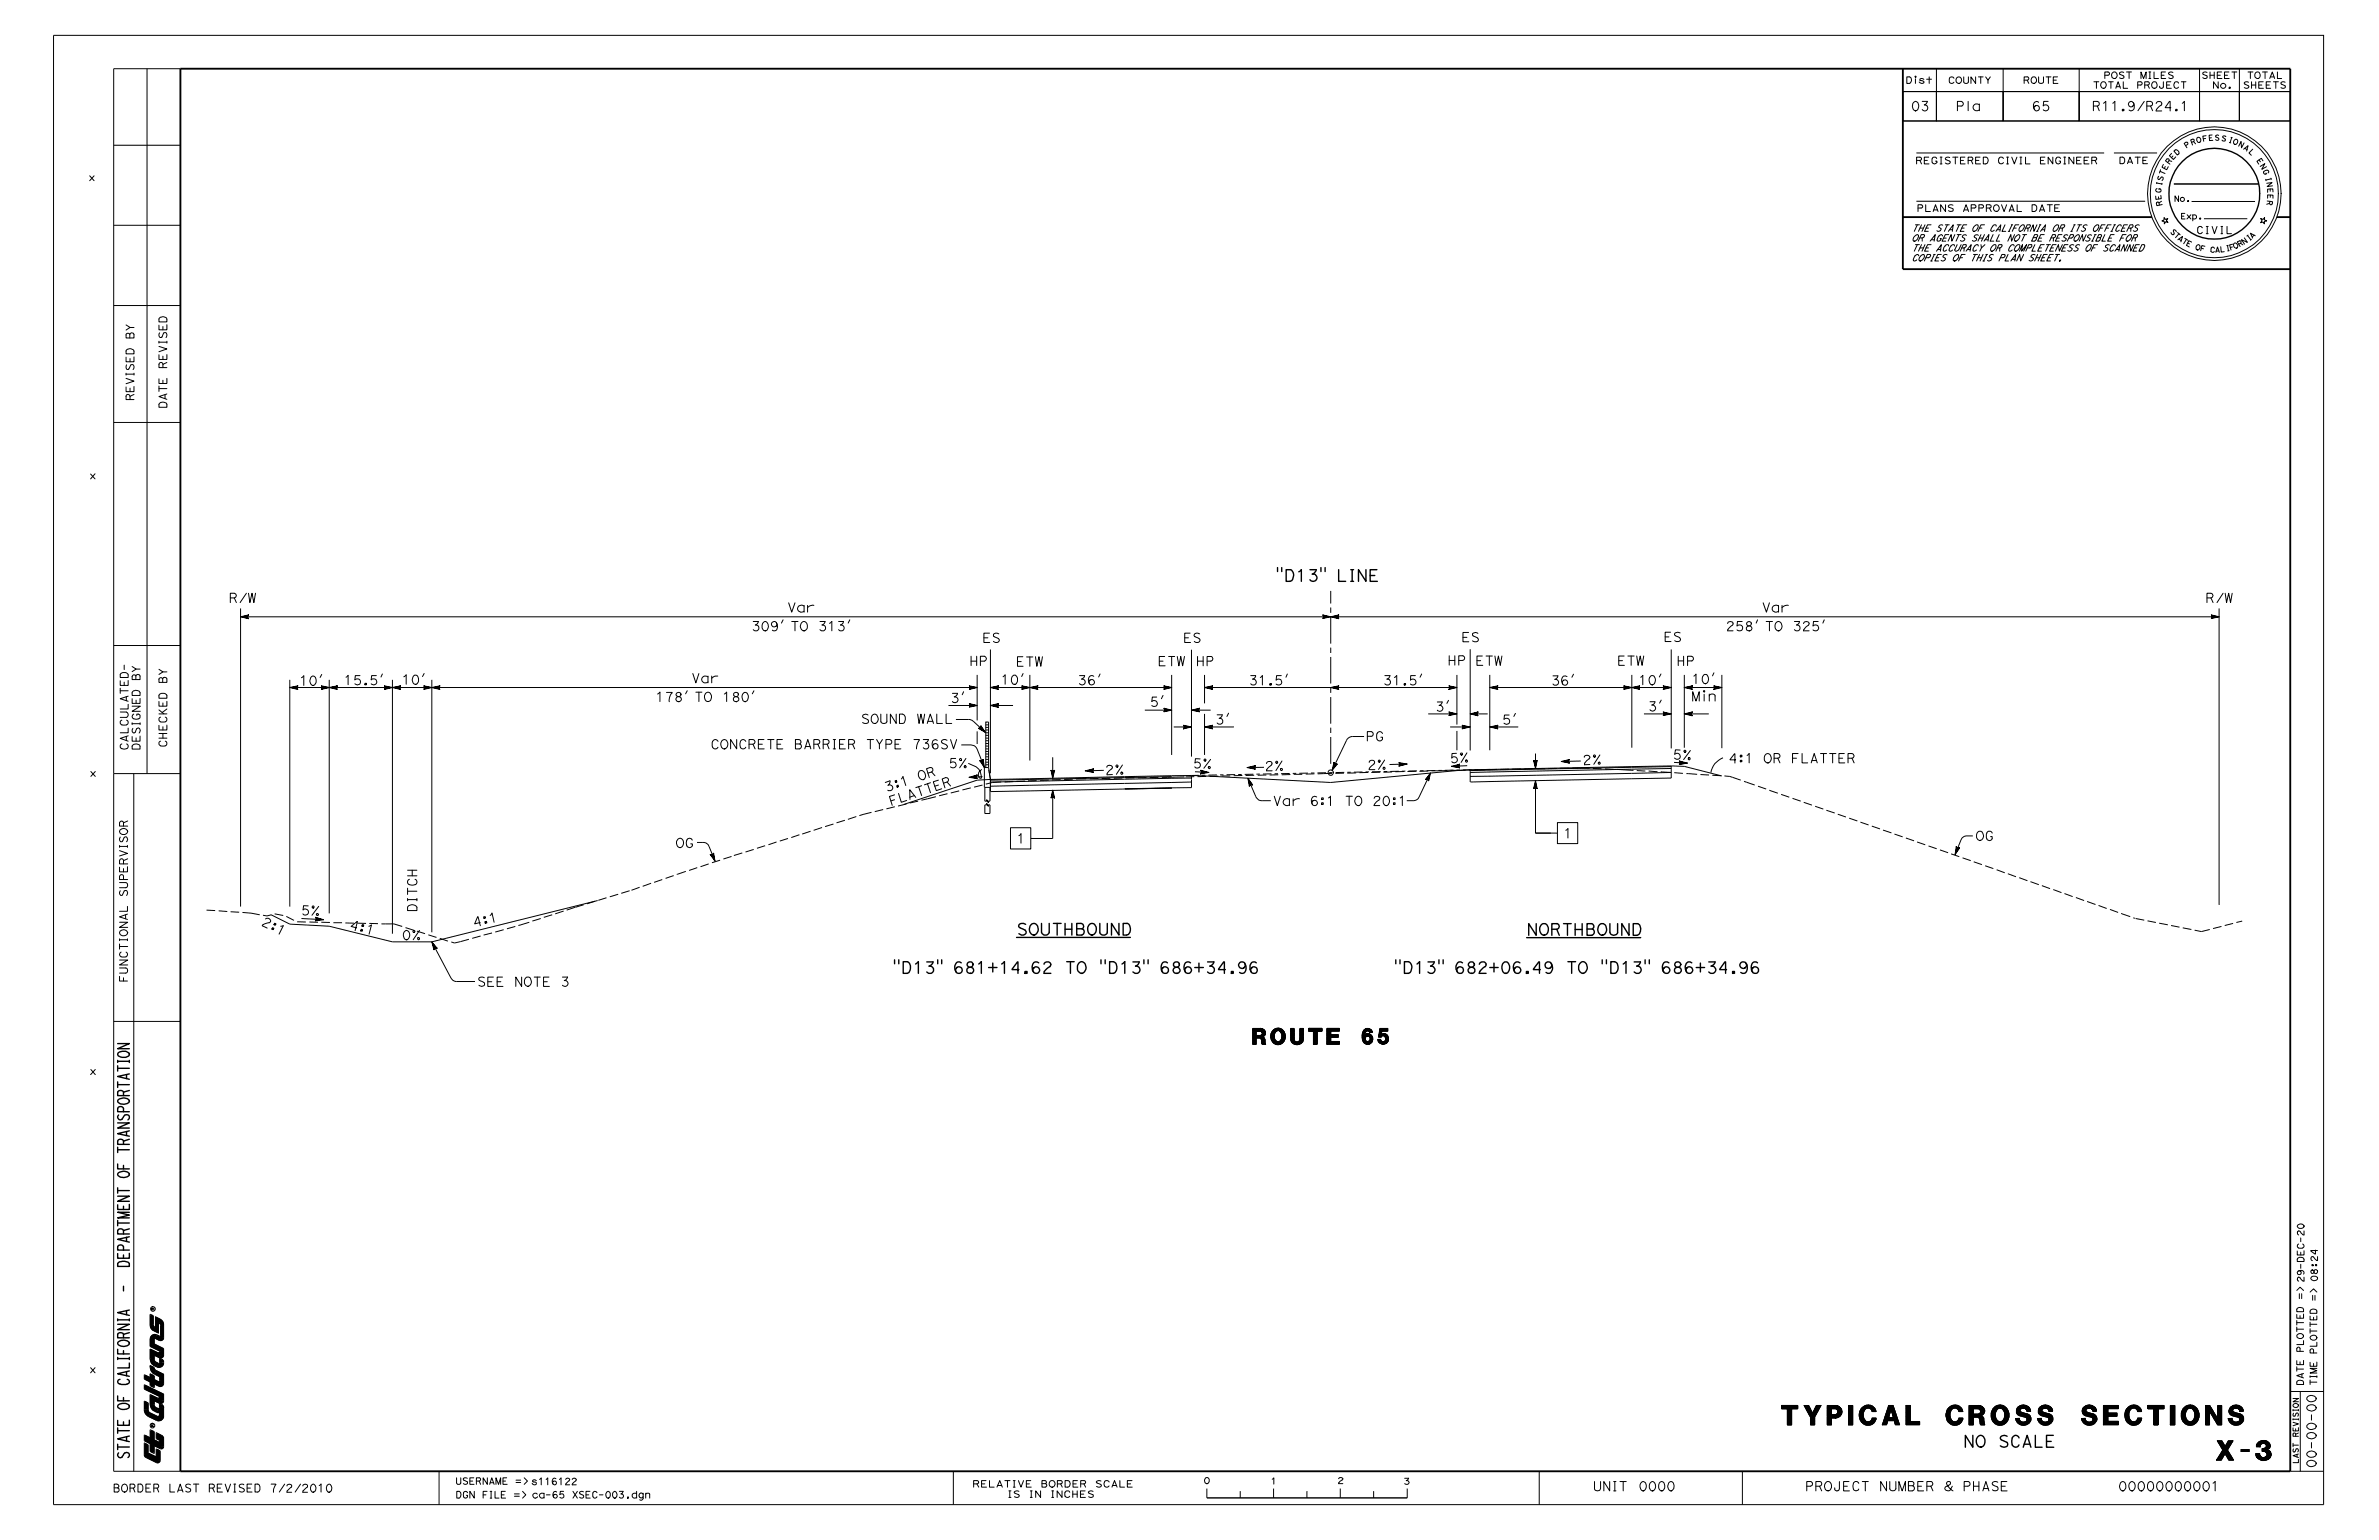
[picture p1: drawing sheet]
<svg xmlns="http://www.w3.org/2000/svg" width="432mm" height="279mm" viewBox="0 0 432 279" stroke-linecap="round" stroke-linejoin="round" font-family="sans-serif">
<defs><g id="words">
<g font-size="3.1">
<text x="323.3" y="258.6">TYPICAL CROSS SECTIONS</text>
<text x="402.3" y="264.9">X-3</text>
</g>
<text font-size="2.6" x="227.4" y="189.5">ROUTE 65</text>
<g font-size="1.9">
<text x="184.5" y="169.7">SOUTHBOUND</text>
<text x="162" y="176.6">&quot;D13&quot; 681+14.62 TO &quot;D13&quot; 686+34.96</text>
<text x="253" y="176.6">&quot;D13&quot; 682+06.49 TO &quot;D13&quot; 686+34.96</text>
<text x="356.3" y="262.6">NO SCALE</text>
<text x="23.5" y="264.8" transform="rotate(-90 23.5 264.8)">STATE OF CALIFORNIA - DEPARTMENT OF TRANSPORTATION</text>
</g>
<g font-size="1.6">
<text x="220.5" y="131.4">3’</text>
<text x="161.6" y="146.2" transform="rotate(-19 161.6 146.2)">F L A T T E R</text>
</g>
<g font-size="1.5">
<text x="346.8" y="20.1">03</text>
<text x="354.9" y="20.1">Pla</text>
<text x="368.7" y="20.1">65</text>
<text x="379.7" y="20.1">R11.9/R24.1</text>
<text x="142.9" y="111.1">Var</text>
<text x="319.7" y="111.1">Var</text>
<text x="136.3" y="114.5">309’ TO 313’</text>
<text x="178.3" y="116.6">ES</text>
<text x="214.7" y="116.6">ES</text>
<text x="265.2" y="116.5">ES</text>
<text x="301.9" y="116.4">ES</text>
<text x="313.2" y="114.5">258’ TO 325’</text>
<text x="62.3" y="124.3">15.5’</text>
<text x="72.8" y="124.2">10’</text>
<text x="125.4" y="123.9">Var</text>
<text x="175.9" y="120.8">HP</text>
<text x="195.6" y="124.3">36’</text>
<text x="217" y="120.8">HP</text>
<text x="226.6" y="124.3">31.5’</text>
<text x="251" y="124.3">31.5’</text>
<text x="262.7" y="120.7">HP</text>
<text x="281.5" y="124.3">36’</text>
<text x="304.2" y="120.8">HP</text>
<text x="307" y="124.1">10’</text>
<text x="172.4" y="127.5">3’</text>
<text x="260.5" y="129.1">3’</text>
<text x="299.1" y="129">3’</text>
<text x="307" y="127.2">Min</text>
<text x="128.9" y="135.9">CONCRETE BARRIER TYPE 736SV</text>
<text x="247.8" y="134.5">PG</text>
<text x="303.5" y="137.7" transform="rotate(3 303.5 137.7)">5 %</text>
<text x="172.1" y="139.3">5%</text>
<text x="200.6" y="140.6" transform="rotate(-2 200.6 140.6)">2 %</text>
<text x="231" y="146.2">Var 6:1 TO 20:1</text>
<text x="122.6" y="153.8">OG</text>
<text x="358.5" y="152.5">OG</text>
<text x="47.3" y="167.8" transform="rotate(27 47.3 167.8)">2 : 1</text>
<text x="75.6" y="165.5" transform="rotate(-90 75.6 165.5)">DITCH</text>
<text x="86" y="168.3" transform="rotate(-14 86 168.3)">4 : 1</text>
<text x="86.6" y="179">SEE NOTE 3</text>
<text x="327.6" y="270.5">PROJECT NUMBER &amp; PHASE</text>
</g>
<g font-size="1.4">
<text x="401" y="45.8" transform="rotate(3 401 45.8)">C</text>
<text x="160.8" y="143.7" transform="rotate(-18 160.8 143.7)">3 : 1</text>
<text x="167.7" y="141.4" transform="rotate(-18 167.7 141.4)">R</text>
<text x="216.4" y="139.3" transform="rotate(3 216.4 139.3)">5 %</text>
<text x="263.1" y="138.5" transform="rotate(-3 263.1 138.5)">5 %</text>
<text x="287.2" y="138.7" transform="rotate(-2 287.2 138.7)">2 %</text>
<text x="54.5" y="166" transform="rotate(3 54.5 166)">5 %</text>
<text x="63.3" y="168.6" transform="rotate(14 63.3 168.6)">4 : 1</text>
</g>
<g font-size="1.3">
<text x="24.3" y="72.7" transform="rotate(-90 24.3 72.7)">REVISED BY</text>
<text x="30.3" y="74.1" transform="rotate(-90 30.3 74.1)">DATE REVISED</text>
<text x="23.2" y="136.2" transform="rotate(-90 23.2 136.2)">CALCULATED-</text>
<text x="25.4" y="136.2" transform="rotate(-90 25.4 136.2)">DESIGNED BY</text>
<text x="30.2" y="135.7" transform="rotate(-90 30.2 135.7)">CHECKED BY</text>
<text x="23.1" y="178.2" transform="rotate(-90 23.1 178.2)">FUNCTIONAL SUPERVISOR</text>
<text x="20.4" y="270.7">BORDER LAST REVISED 7/2/2010</text>
</g>
<text font-size="1.2" x="398.6" y="42.4">CIVIL</text>
<g font-size="1.1">
<text x="345.8" y="15.2">Dist</text>
<text x="353.5" y="15.2">COUNTY</text>
<text x="367.1" y="15.2">ROUTE</text>
<text x="379.8" y="16">TOTAL PROJECT</text>
<text x="381.8" y="14.3">POST MILES</text>
<text x="399.5" y="14.2">SHEET</text>
<text x="401.5" y="16">No.</text>
<text x="407.1" y="16.1">SHEETS</text>
<text x="347.6" y="29.7">REGISTERED CIVIL ENGINEER</text>
<text x="347.8" y="38.4">PLANS APPROVAL DATE</text>
<text x="346.9" y="42">THE STATE OF CALIFORNIA OR ITS OFFICERS</text>
<text x="346.9" y="43.8">OR AGENTS SHALL NOT BE RESPONSIBLE FOR</text>
<text x="346.9" y="45.6">THE ACCURACY OR COMPLETENESS OF SCANNED</text>
<text x="346.9" y="47.4">COPIES OF THIS PLAN SHEET.</text>
<text x="418.1" y="232.7" transform="rotate(-90 418.1 232.7)">29-DE</text>
<text x="420.6" y="232.6" transform="rotate(-90 420.6 232.6)">08:24</text>
<text x="82.7" y="269.3">USERNAME =&gt; s1161</text>
<text x="176.5" y="269.8">RELATIVE BORDER SCALE</text>
<text x="82.7" y="271.8">DGN FILE =&gt;</text>
<text x="96.5" y="271.8">ca-65 XS</text>
<text x="182.7" y="271.7">IS IN INCHES</text>
</g>
<g font-size="1">
<text x="397.7" y="26.4" transform="rotate(-18 397.7 26.4)">R</text>
<text x="404.3" y="25.8" transform="rotate(16 404.3 25.8)">I</text>
<text x="407.1" y="27" transform="rotate(30 407.1 27)">A</text>
<text x="242.7" y="269.2">2</text>
<text x="254.7" y="269.3">3</text>
</g>
<g font-size=".9">
<text x="393.7" y="29.9" transform="rotate(-52 393.7 29.9)">R</text>
<text x="394.4" y="29.1" transform="rotate(-47 394.4 29.1)">E</text>
<text x="396.8" y="26.9" transform="rotate(-32 396.8 26.9)">P</text>
<text x="398.7" y="26" transform="rotate(-15 398.7 26)">O</text>
<text x="399.8" y="25.7" transform="rotate(-10 399.8 25.7)">F</text>
<text x="403.1" y="25.5" transform="rotate(13 403.1 25.5)">S</text>
<text x="408" y="27.6" transform="rotate(43 408 27.6)">L</text>
<text x="409.5" y="29.2" transform="rotate(54 409.5 29.2)">E</text>
<text x="392.2" y="35.1" transform="rotate(-87 392.2 35.1)">G</text>
<text x="392.3" y="33.9" transform="rotate(-79 392.3 33.9)">I</text>
<text x="392.5" y="33" transform="rotate(-74 392.5 33)">S</text>
<text x="392.7" y="31.9" transform="rotate(-69 392.7 31.9)">T</text>
<text x="410.7" y="31" transform="rotate(65 410.7 31)">G</text>
<text x="411.1" y="32.2" transform="rotate(74 411.1 32.2)">I</text>
<text x="411.5" y="34.1" transform="rotate(87 411.5 34.1)">E</text>
<text x="411.6" y="35.2" transform="rotate(90 411.6 35.2)">E</text>
<text x="392.3" y="36.3" transform="rotate(-96 392.3 36.3)">E</text>
<text x="392.5" y="37.3" transform="rotate(-103 392.5 37.3)">R</text>
<text x="394.6" y="36.6">No.</text>
<text x="395.8" y="39.8">Exp.</text>
<text x="411.5" y="36.3" transform="rotate(96 411.5 36.3)">R</text>
<text x="393.8" y="42.1" transform="rotate(45 393.8 42.1)">S</text>
<text x="394.4" y="42.8" transform="rotate(39 394.4 42.8)">T</text>
<text x="395.9" y="44" transform="rotate(32 395.9 44)">T</text>
<text x="402" y="45.8">A</text>
<text x="406.4" y="44.9" transform="rotate(-29 406.4 44.9)">R</text>
<text x="408.7" y="43.4" transform="rotate(-43 408.7 43.4)">A</text>
<text x="417.1" y="265.6" transform="rotate(-90 417.1 265.6)">LAST REVISION</text>
</g>
<g font-size=".8">
<text x="395.1" y="28.3" transform="rotate(-43 395.1 28.3)">D</text>
<text x="393.2" y="31" transform="rotate(-65 393.2 31)">E</text>
<text x="395.2" y="43.4" transform="rotate(39 395.2 43.4)">A</text>
<text x="396.7" y="44.5" transform="rotate(27 396.7 44.5)">E</text>
<text x="399.3" y="45.5" transform="rotate(13 399.3 45.5)">F</text>
<text x="404.7" y="45.4" transform="rotate(-16 404.7 45.4)">F</text>
<text x="405.5" y="45.2" transform="rotate(-27 405.5 45.2)">O</text>
<text x="408.1" y="43.8" transform="rotate(-39 408.1 43.8)">I</text>
</g>
<text font-size=".7" x="404" y="45.6" transform="rotate(-12 404 45.6)">I</text>
<g font-size=".4">
<text x="28" y="237.7" transform="rotate(-90 28 237.7)">R</text>
<text x="27.9" y="258.9" transform="rotate(-90 27.9 258.9)">R</text>
</g>
</g></defs>
<g fill="none" stroke="#000" stroke-width=".18">
<path d="M9.7 6.4h412v266.6h-412zM26.7 12.5v127.9M32.7 12.5h-12.1v254.4h12.1M345.4 16.6h6.1v5.3h-6.1zM345.4 16.6h70.3M346.1 13.9h.4a.51 .51 0 0 1 .4 .8l-.3 .4h-.5zM347.7 14l.1-.1-.2-.1v.2h.1M348.9 18.4h.9l-.2 .4-.3 .2M350.2 13.9v1.2M351.5 16.6h12.1v5.3h-12.1zM351.5 12.5v9.4M353.8 14.2a.44 .44 0 0 1 .4-.3 .44 .44 0 0 1 .4 .3"/>
<path d="M355.5 15.1a.58 .58 0 0 0 .5-.6 .58 .58 0 0 0-.7-.5 .61 .61 0 0 0-.3 .7 .61 .61 0 0 0 .6 .4M356 19.2a.42 .42 0 0 0 .4-.4 .42 .42 0 0 0-.4-.4h-.7v1.7M356.4 13.9v.9M357.2 18.4v1.7M357.3 13.9v.9M358.6 13.9v1.2l-.9-1.2v1.2M359.1 13.9h.8M359.5 13.9v1.2M360.4 13.9l.4 .6 .5-.6M363.6 12.5v9.4M363.6 16.6h13.8v5.3h-13.8zM367.9 14.5a.3 .3 0 0 0 .3-.3 .3 .3 0 0 0-.3-.3h-.5v1.2"/>
<path d="M369.1 15.1a.58 .58 0 0 0 .5-.7 .58 .58 0 0 0-.7-.4l-.1 .1a.61 .61 0 0 0-.1 .7 .61 .61 0 0 0 .5 .3M370 18.6l-.3-.2a.65 .65 0 0 0-.6 .5v.6M370 13.9v.9M370.9 13.9v.9M371.4 13.9h.9M371.8 18.4h-.9v.8M371.8 13.9v1.2M373.4 13.9h-.7v1.2h.8M377.4 12.5v9.4M377.4 16.6h21.8v5.3h-21.8zM380 14.8h.9M380.5 14.8v1.2"/>
<path d="M380.7 19.2l.3-.3-.1-.4-.2-.1h-.7v1.7M381.8 18.7l.4-.3v1.7M381.8 16l.3-.1 .2-.4a.58 .58 0 0 0-.4-.7 .59 .59 0 0 0-.6 .6 .59 .59 0 0 0 .6 .6M382.6 13.7l.3-.3-.1-.3h-.8v1.1M382.7 14.8h.9M383.1 14.8v1.2M383.5 18.7l.4-.3v1.7M383.8 14.2a.58 .58 0 0 0 .4-.6 .58 .58 0 0 0-.6-.5 .62 .62 0 0 0-.3 .7 .62 .62 0 0 0 .6 .4M384 16l.5-1.2 .4 1.2M385.4 14.8v1.2h.8M385.5 13.1a.47 .47 0 0 0-.8 .3l.1 .1M386 13.1h.9"/>
<path d="M386.4 13.1v1.1M387.1 19.2l-.3 .2-.4-.2-.1-.3 .2-.4 .4-.1 .3 .3 .1 .3-.2 .3M388.5 15.4a.3 .3 0 0 0 .3-.3 .3 .3 0 0 0-.3-.3h-.5v1.2M388.6 14.2v-1.1l.5 1.1 .4-1.1v1.1M389.2 18.4l-1.2 1.7M389.8 15.4l.3-.2-.1-.3-.7-.1v1.2M390 13.1h.4M390.2 13.1v1.1M390.3 19.2l.4-.2-.1-.5-.3-.1h-.6v1.7M391 13.1v1.1h.8M391 16l.4-.2a.71 .71 0 0 0-.2-1 .59 .59 0 0 0-.7 .6 .59 .59 0 0 0 .6 .6M391.4 18.8a.53 .53 0 0 1 .5-.4 .53 .53 0 0 1 .5 .4"/>
<path d="M392.7 14.8v1M393 13.1h-.7v1.1h.8M394 19.5h-1l.8-1.1h.1v1.7M394 14.8h-.7v1.2h.8M394.4 13.1a.48 .48 0 0 0-.8 .3l.1 .1M394.7 15.1l.2-.3h.3l.2 .3M395.9 14.8h.9M396.1 18.7l.4-.3v1.7M396.3 14.8v1.2M399.2 16.6h7.3v5.3h-7.3zM399.2 12.5v9.4M400.6 13.1a.47 .47 0 0 0-.8 .3l.1 .1"/>
<path d="M401.1 13.1v1.1M401.9 13.1v1.1M402.6 14.8v1.2l-.8-1.2v1.2M403.2 13.1h-.8v1.1h.9M404.6 13.1h-.8v1.1h.8M405.1 13.1h.9M405.5 13.1v1.1M406.5 16.6h9.2v5.3h-9.2zM406.5 12.5v9.4M408 13.1h.9M408.1 14.9a.47 .47 0 0 0-.7 .3l.1 .1M408.5 13.1v1.1"/>
<path d="M408.7 14.8v1.2M409.4 14.8v1.2M409.8 14.2h.1a.58 .58 0 0 0 .3-.7l-.1-.4a.58 .58 0 0 0-.8 .5 .58 .58 0 0 0 .6 .6M410.7 13.1h.8M410.8 14.8h-.8v1.2h.8M411.1 13.1v1.1M412 14.2l.4-1.1 .5 1.1M412.1 14.8h-.8v1.2h.8M412.1 13.9h.6M412.6 14.8h.9M413.1 14.8v1.2M413.4 13.1v1.1h.7"/>
<path d="M414.8 14.9a.47 .47 0 0 0-.8 .3l.1 .1M16.3 31.9l.8 .9M17.1 31.9l-.8 .9M20.6 26.4h12.1M345.4 21.9h70.3M347.7 20.1a.88 .88 0 0 1-.6-.9 .88 .88 0 0 1 .6-.8 .96 .96 0 0 1 .6 .9 .96 .96 0 0 1-.6 .8M347.8 36.5h41.6M347.8 27.7h34.1M348.5 29.1l.3-.2-.1-.3-.8-.1v1.2M348.7 37.7a.3 .3 0 0 0 .3-.3 .3 .3 0 0 0-.3-.3h-.6v1.3M349.5 37.1v1.3h.9M350.1 28.5h-.8v1.2h.8"/>
<path d="M350.7 28.8l.3-.3h.3l.2 .3M350.9 38.4l.4-1.3 .5 1.3M352.1 28.5h.4M352.3 28.5v1.2M353.1 37.1v1.3l-.9-1.3v1.3M353.9 28.6a.48 .48 0 0 0-.8 .2l.1 .2M354.4 28.5h1M354.5 37.2a.51 .51 0 0 0-.9 .2l.2 .2M354.9 28.5v1.2M356.4 38.4l.4-1.3 .5 1.3M356.6 28.5h-.8v1.2h.9M357.8 29.1a.3 .3 0 0 0 .3-.3 .3 .3 0 0 0-.3-.3h-.6v1.2"/>
<path d="M358.3 37.7a.3 .3 0 0 0 .3-.3 .3 .3 0 0 0-.3-.3h-.5v1.3M359.4 28.5h-.8v1.2h.9M359.7 37.7a.3 .3 0 0 0 .3-.3 .3 .3 0 0 0-.3-.3h-.5v1.3M360 28.5h.4a.55 .55 0 0 1 .4 .8l-.2 .4h-.6zM361.1 37.7a.32 .32 0 0 0 .2-.5l-.8-.1v1.3M362.4 38.3v.1a.62 .62 0 0 1-.6-.7 .62 .62 0 0 1 .6-.6 .62 .62 0 0 1 .5 .7 .62 .62 0 0 1-.5 .6M362.8 28.8l.3-.3h.3l.2 .3M363.3 37.1l.4 1.3 .5-1.3M364.2 28.5h.4M364.4 28.5v1.2M364.7 38.4l.4-1.3 .5 1.3M365.1 28.5l.5 1.2 .5-1.2"/>
<path d="M366.1 37.1v1.3h.8M366.6 28.5h.4M366.8 28.5v1.2M367.6 28.5v1.2h.8M368.8 37.1l.7 .2 .2 .7-.2 .3-.7 .1zM370.2 38.4l.4-1.3 .5 1.3M371.2 28.5h-.8v1.2h.8M371.6 37.1h.9M372 37.1v1.3M372.6 28.5v1.2l-.8-1.2v1.2M373.2 28.8l.2-.3h.3l.3 .3M373.8 37.1h-.9v1.3h.9"/>
<path d="M374.6 28.5h.3M374.8 28.5v1.2M376.4 28.5v1.2l-.9-1.2v1.2M377.7 28.5h-.8v1.2h.9M379.1 28.5h-.8v1.2h.9M380.3 29.1l.3-.2-.1-.3-.8-.1v1.2M383.7 27.7h7.8M384.8 28.5l.7 .1a.75 .75 0 0 1-.1 1.1h-.6zM386.1 29.7l.5-1.2 .5 1.2M386.3 29.4h.6M387.5 28.5h1M388 28.5v1.2"/>
<path d="M388.9 29.1h.6M389.7 28.5h-.8v1.2h.9M391.4 33.2l1 .2M391.5 33.1l-.1 .2M391.5 34.2l-.2 .2 .1 .4M391.9 36.8a.24 .24 0 0 0-.3-.2 .24 .24 0 0 0-.2 .3l.1 .4 1-.2M392.2 35.5l.1 .5-1 .2v-.6M394.6 33.4h15.3M395.4 35.5v1.1l-.6-1.1v1.1M396.6 38.7h-.6v1h.6M397.8 36.6h11.5M400 39.7h7.9"/>
<path d="M400.4 24.6l-.6 .1 .2 .9M401.4 25h-.4M401.5 24.5h-.5v1h.6M402.7 24.6l-.3-.1-.2 .1-.1 .2 .6 .4v.2l-.3 .1-.3-.2M405.6 26.2a.48 .48 0 0 0 .5-.4 .48 .48 0 0 0-.3-.5 .52 .52 0 0 0-.4 .4 .52 .52 0 0 0 .3 .5M407.3 25.9l-.5 .9v-1.1l-.5 .8M410.2 30.2l.9-.5-.6 1 .9-.5M411.4 33.3l1-.2-.9 .7 1-.1M411.5 36.5l1 .1-.1 .4-.1 .1h-.2l-.2-.2M411.6 36v-.6h1v.6M412.2 32.3l.1 .2M412.2 32.4l-.9 .3"/>
<path d="M412.6 34.8l-.1-.5h-.9v.6M413.5 35.1a11.6 11.6 0 0 1-16.5 10.5 11.6 11.6 0 0 1-2.6-19.4 11.6 11.6 0 0 1 18.8 6l.2 1.4 .1 1.6M414 35.1a12.1 12.1 0 0 1-17.1 11.1 12.1 12.1 0 0 1-2.8-20.2 12.1 12.1 0 0 1 19.5 6l.4 3.2M20.6 40.9h12.1M20.6 55.4h12.1M22.9 58.9l.7 .5-.7 .5M28.9 57.8a.77 .77 0 0 1 .7-.4 .77 .77 0 0 1 .7 .5v.5h-1.4zM30.3 58.9v.9h-1.4v-.8M347.5 43.8a.81 .81 0 0 0 .6-1.2 .83 .83 0 0 0-.8 1.2h.2M347.6 46.4l.1-.1a.31 .31 0 0 1 .3-.1 .31 .31 0 0 1 .3 .2M347.7 40.8h.7M347.7 44.4h.7"/>
<path d="M348 40.8l-.5 1.2M348 44.4l-.5 1.2M348.5 47.3a.78 .78 0 0 0 .7-1.1 .9 .9 0 0 0-.8 1.1h.2M348.8 40.8l-.6 1.2M348.8 44.4l-.6 1.2M348.9 43.2l.2-.1 .2-.3-.1-.2h-.5l-.5 1.2M349.4 40.8l-.6 1.2M349.4 44.4l-.6 1.2M350 46.8a.36 .36 0 0 0 .3-.2 .36 .36 0 0 0 0-.4h-.5l-.5 1.1M350.3 43.8l1-1.2-.3 1.2M350.5 40.8h-.6l-.6 1.2h.7M350.5 44.4h-.6l-.6 1.2h.7"/>
<path d="M351 46.2h.3M351.1 46.2l-.6 1.1M351.5 45.6l.9-1.2-.2 1.2M351.9 42.8l.4-.2 .3 .2M352.4 46.2h-.7l-.5 1.1h.7M352.6 40.9a.44 .44 0 0 0-.4-.1 .44 .44 0 0 0-.3 .4M353 44.6l.3-.2h.3l.1 .2M353.1 40.8h.7M353.4 46.2a.43 .43 0 0 0-.5 0 .43 .43 0 0 0-.2 .4M353.5 40.8l-.6 1.2M353.6 42l.9-1.2-.1 1.2M353.7 42.6h-.6l-.6 1.2h.7"/>
<path d="M354.1 44.6l.3-.2h.2l.1 .2M354.7 47.3a.9 .9 0 0 0 .7-1.1h-.1a.86 .86 0 0 0-.7 1.1h.2M354.8 42.6l-.5 1.2-.2-1.2-.5 1.2M355.2 40.8h.8M355.2 42.6h.8M355.2 44.4l-.4 .9M355.6 42.6l-.6 1.2M355.6 40.8l-.5 1.2M356 44.4l-.5 .9M356.5 45l.4-.3v-.3h-.6l-.5 1.2M356.7 46.2h-.7l-.5 1.1M356.8 45.6l1-1.2-.2 1.2"/>
<path d="M356.9 42.7l-.4-.1-.3 .3v.1M357 40.8h-.7l-.5 1.2h.7M358.2 46.2h.7M358.3 42a.84 .84 0 0 0 .6-1.2 .84 .84 0 0 0-.7 1.2h.2M358.4 44.6l.4-.2h.2l.1 .2M358.5 46.2l-.5 1.1M359.1 42.7l-.5-.1-.3 .3 .1 .1M359.3 46.2l-.5 1.1M359.6 44.4v.6l.7-.6M359.6 42.6l-.6 1.2M359.9 46.2l-.5 1.1M360.1 43.8l.9-1.2-.2 1.2"/>
<path d="M360.2 40.8h-.6l-.6 1.2M360.2 42.6l-.6 1.2M360.4 46.2h.3M360.6 46.2l-.6 1.1M361.5 45.6a.85 .85 0 0 0 .7-1.2 .86 .86 0 0 0-.8 1.1l.2 .1M361.7 41l.3-.2h.2l.1 .2M361.8 42.6l-.6 1.2h.7M361.8 46.2a.45 .45 0 0 0-.5 0 .45 .45 0 0 0-.2 .4M362.3 42l.9-1.2-.2 1.2M362.9 42.6l-.6 1.2h.6M363 45l.3-.2a.22 .22 0 0 0 .1-.2 .22 .22 0 0 0-.2-.2h-.4l-.5 1.2M363.5 46.8a.37 .37 0 0 0 .4-.6h-.5l-.6 1.1"/>
<path d="M363.9 40.8l-.5 1.2h.6M364.5 46.2l-.6 1.1h.7M364.9 44.6l.3-.2h.2l.2 .2M365 47.3l.9-1.1-.2 1.1M365.1 40.8h.2M365.2 40.8l-.6 1.2M365.7 42.6l-.6 1.2-.1-1.2-.6 1.2M365.8 43.8a1.03 1.03 0 0 0 .8-1l-.1-.2a.9 .9 0 0 0-.8 1.1l.2 .1M365.8 45.6a.85 .85 0 0 0 .7-1.2 .91 .91 0 0 0-.8 1.1l.2 .1M366.4 40.8h-.6l-.6 1.2M366.5 45.6l.6-1.2-.2 1.2 1-1.2-.6 1.2M366.7 42a.93 .93 0 0 0 .6-1.2 .84 .84 0 0 0-.7 1.2h.2"/>
<path d="M367.1 42.6h.8M367.3 46.2l-.5 1.1-.2-1.1-.6 1.1M367.5 42.6l-.5 1.2M368.1 41.4l.3-.2v-.4h-.5l-.5 1.2M368.4 45a.48 .48 0 0 0 .3-.6h-.5l-.5 1.2M369.3 44.4l-.5 1.2h.6M369.4 46.2a.42 .42 0 0 0-.5 0 .42 .42 0 0 0-.2 .4M369.5 43.1l.3-.4-.1-.1h-.4l-.6 1.2h.5M369.7 40.8l-.5 1.2-.2-1.2-.5 1.2M369.8 46.2l-.5 1.1M370.2 40.8h.2M370.3 40.8l-.5 1.2"/>
<path d="M370.4 42l.9-1.2-.2 1.2M370.5 46.2l-.6 1.1M371 42.6h-.6l-.6 1.2h.7M371 44.4h-.6l-.6 1.2h.7M371.5 44.4h.7M371.6 46.2h-.7l-.5 1.1h.7M371.8 44.4l-.5 1.2M372.7 46.2h-.7l-.5 1.1h.7M372.7 43.2l.4-.3-.1-.3h-.4l-.6 1.2M372.9 42a.81 .81 0 0 0 .6-1.2 .91 .91 0 0 0-.8 1.1l.2 .1M373.1 46.2h.7M373.2 44.4h-.6l-.6 1.2h.7"/>
<path d="M373.5 46.2l-.6 1.1M374.2 42.6h-.6l-.5 1.2h.6M374.3 44.4l-.5 1.2-.2-1.2-.5 1.2M374.3 41.4a.37 .37 0 0 0 .4-.2 .37 .37 0 0 0-.1-.4h-.4l-.6 1.2M375.3 42.7a.39 .39 0 0 0-.5-.1 .39 .39 0 0 0-.2 .4M375.3 44.4h-.6l-.5 1.2h.6M375.9 43.2a.39 .39 0 0 0 .4-.2 .39 .39 0 0 0-.1-.4h-.4l-.6 1.2M376.4 40.8h.3M376.4 44.5a.42 .42 0 0 0-.5-.1 .42 .42 0 0 0-.2 .4M376.5 40.8l-.5 1.2M376.7 43.8a.9 .9 0 0 0 .7-1.1l-.1-.1a.83 .83 0 0 0-.8 1.2h.2M377.1 40.8h.7"/>
<path d="M377.5 44.5a.4 .4 0 0 0-.5-.1 .4 .4 0 0 0-.2 .4M377.5 40.8l-.5 1.2M378.7 42.6l-.6 1.2-.1-1.2-.6 1.2M378.8 40.9a.4 .4 0 0 0-.4-.1 .4 .4 0 0 0-.3 .4M378.8 45.6h.1a.96 .96 0 0 0 .6-1.2 .87 .87 0 0 0-.8 1.2h.2M379.6 42.7a.39 .39 0 0 0-.4-.1 .39 .39 0 0 0-.3 .4M380.2 42a.84 .84 0 0 0 .6-1.2 .84 .84 0 0 0-.7 1.2h.2M380.2 42.6h.3M380.3 42.6l-.5 1.2M380.7 44.4h-.6l-.6 1.2M381.1 43.1l.3-.4-.1-.1h-.4l-.5 1.2h.5M382 42.6l-.5 1.2h.6"/>
<path d="M382.1 40.8h-.7l-.5 1.2M382.9 44.5a.45 .45 0 0 0-.7 .3M383.2 40.8h-.7l-.5 1.2M383.3 44.6l.3-.2h.2l.1 .2M383.7 40.8h.3M383.7 42.6h-.6l-.6 1.2h.7M383.8 40.8l-.5 1.2M383.9 45.6l.9-1.2-.2 1.2M384.4 41l.3-.2h.2l.1 .2M385.9 42.6h-.6l-.6 1.2M386.1 43.8a.86 .86 0 0 0 .7-1.2l-.4 .1-.4 .5a.32 .32 0 0 0-.1 .3 .32 .32 0 0 0 .3 .3M386.1 40.8h-.6l-.5 1.2h.6"/>
<path d="M386.2 44.4l-.6 1.2-.1-1.2-.5 1.2M386.8 41.4a.34 .34 0 0 0 .3-.2 .34 .34 0 0 0-.1-.4h-.4l-.6 1.2M387.3 44.4l-.6 1.2-.1-1.2-.5 1.2M387.6 43.2l.4-.3-.2-.3h-.4l-.5 1.2M388.3 44.4h-.6l-.6 1.2h.7M388.3 40.9a.42 .42 0 0 0-.5-.1 .42 .42 0 0 0-.2 .4M388.8 44.4h.4a.96 .96 0 0 1-1 1.2zM392.4 40.1l.4 .1v.4l.3-.4 .4 .2-.3-.4 .3-.4-.5 .2-.2-.3v.4l-.4 .2h.1M397.8 43.9l-.5-.2-.4 .8 .5 .3M398.8 45.3a.38 .38 0 0 0 .5-.3v-.4a.38 .38 0 0 0-.4-.2 .38 .38 0 0 0-.3 .4v.4l.2 .2M398.9 41.3l.3-.2h.3l.2 .2M400.2 44.7l-.6-.1-.2 .9"/>
<path d="M400.5 41.1h.3M400.6 41.1v1.3M401.5 41.1l.4 1.3 .5-1.3M402.2 45.8l.3-1 .3 1M403.1 44.8l.1 .9h.5M403.1 41.1h.3M403.3 41.1v1.3M404.2 41.1v1.3h.8M404.3 44.6l.2 .9M404.4 44.5l-.2 .1M405.2 44.3l-.5 .1 .2 1M407.4 43.2l.5 .8-1.1-.5 .6 .8"/>
<path d="M407.9 42.7l.6 .8M408 42.7l-.2 .1M411.3 40l.1 .1-.4 .1v.4l-.3-.3-.4 .1 .3-.4-.3-.4 .4 .2 .3-.3v.4l.4 .2M20.6 76.6h12.1M22.9 68.6l1.4 .6-1.4 .4M22.9 67.9h1.4M22.9 67.7v.4M23 63.5a.93 .93 0 0 1 1.3 .1v.6h-1.4zM23 66.2v.8h.3l.1-.1M23.6 60.6l-.3-.1h-.3l-.1 .2v.6h1.4v-.6M23.6 71.9l-.1-.3a.35 .35 0 0 0-.4 0 .35 .35 0 0 0-.2 .3v.6h1.4M24.3 70.1v1h-1.4v-.9"/>
<path d="M24.3 64.7v.9h-1.4v-.8M28.9 73.3a.83 .83 0 0 1 1.4 .1v.5h-1.4zM28.9 62.8l1.4 .5-1.4 .5M28.9 61.9v.4M28.9 70v1M28.9 70.5h1.4M28.9 62.1h1.4M29 60.4l-.1 .2v.4l.2 .2 .3-.1M29.6 66.1a.36 .36 0 0 0-.4-.4 .36 .36 0 0 0-.3 .4v.6h1.4M30.3 71.5l-1.4 .4 1.4 .6M30.3 68.6v1h-1.4v-.9M30.3 64.3v.9h-1.4v-.8"/>
<path d="M16.4 86l.9 .9M17.3 86l-.9 .9M20.6 117.1h12.1M41.8 108.5h.7l.4 .8M42.5 108.5l.3-.1 .1-.3-.1-.3-.3-.2h-.7v1.7M43.7 111.9h359.1M43.7 110.4v54.1M44.7 107.6l-1.1 1.7M45 112.2l-.1-.3 .2-.3-.2 .4-.3-.1 .4-.2-.7 .2 .7 .3-1-.3 1.1-.3-1.4 .3 1.4 .3M45.1 107.6l.3 1.7 .3-1.7 .4 1.7 .3-1.7M45.1 111.5v.1M45.1 112.2v.1"/>
<path d="M136.7 112.8h.9l-.1 .3-.4 .3M138.9 114.4a.89 .89 0 0 0 .6-.8 .89 .89 0 0 0-.7-.8 .96 .96 0 0 0 0 1.6h.2M140.9 113.6a.49 .49 0 0 1-.7 0 .49 .49 0 0 1 0-.7l.3-.1a.49 .49 0 0 1 .5 .3 .49 .49 0 0 1-.2 .5M142.1 112.5l-.3 .6M143.2 109.4l.5 1.7 .6-1.7M143.7 112.8h1.1M144.3 112.8v1.6M145.9 114.4a.86 .86 0 0 0 .7-.8 .86 .86 0 0 0-.7-.8 .87 .87 0 0 0-.6 .9 .87 .87 0 0 0 .7 .7M148.8 112.8h1l-.2 .3-.4 .3M150.6 113.1l.4-.3v1.6M152.2 112.8h.9l-.1 .3-.5 .3M154.2 112.5l-.3 .6"/>
<path d="M176.3 119.1v1.7M177.3 119.1v1.7M178.7 120l.3-.4-.1-.4-.2-.1h-.8v1.7M179.6 114.9h-1v1.7h1M179.8 117.8v22.5M181.3 115a.54 .54 0 0 0-.7-.1 .54 .54 0 0 0-.2 .6M185.7 119.1h-1v1.8h1M186.3 119.2h1.2M186.9 119.2v1.7M187.9 119.1l.3 1.8 .4-1.8 .3 1.8 .3-1.8M210.4 120h.7M211.4 119.1h-1v1.7h1.1"/>
<path d="M212.1 119.1h1.1M212.7 119.1v1.7M213.7 119.1l.3 1.7 .3-1.7 .4 1.7 .3-1.7M216 114.9h-1v1.7h1.1M216.3 117.9v19.4M217.4 119.1v1.7M217.7 115a.54 .54 0 0 0-.6-.1 .54 .54 0 0 0-.3 .6h.1M218.4 119.1v1.7M219.8 120l.2-.2 .2-.3-.2-.3-.1-.1h-.8v1.7M240.1 111.6l1.4 .3-1.4 .3 1.1-.3-1-.2 .7 .2-.7 .1 .4-.1-.3-.1-.2 .4 .2-.3-.1-.3M240.1 111.5v.1M240.1 112.2h.1"/>
<path d="M241.5 107.2v2.3M241.5 110.2v1M241.5 111.9v4.9M241.5 117.5v1M241.5 119.2v4.8M242.9 112.2l-.1-.3 .2-.3-.2 .4-.3-.1 .4-.2-.7 .2 .7 .3-1-.3 1.1-.3-1.5 .3 1.5 .3M243 111.5v.1M243 112.2v.1M263 119v1.7M264.1 119v1.7M265.5 119.8a.42 .42 0 0 0 .3-.6l-.2-.2h-.8v1.7M266.6 114.7h-1.1v1.7h1.1"/>
<path d="M266.8 117.8v18.4M268.1 119.9h.7M268.2 114.9a.57 .57 0 0 0-.6-.1 .57 .57 0 0 0-.3 .5l.1 .1M269 119h-.9v1.7h1M269.7 119h1.2M270.3 119v1.7M271.3 119l.3 1.7 .4-1.7 .3 1.7 .3-1.7M293.8 119.9h.7M294.8 119h-1v1.7h1M295.5 119h1.1M296.1 119v1.7M297.1 119l.2 1.7 .4-1.7 .3 1.7 .3-1.7"/>
<path d="M303.2 114.7h-1v1.7h1.1M303.3 117.8v18M304.6 119.1v1.7M304.9 114.8l-.4-.1-.4 .1-.2 .3 .2 .2M305.6 119.1v1.7M307 119.9a.42 .42 0 0 0 .4-.4 .42 .42 0 0 0-.4-.4h-.7v1.7M313.6 113.1a.5 .5 0 0 1 .5-.3 .5 .5 0 0 1 .5 .3M316.2 112.8h-.8l-.1 .8M317.9 113.1l-.1 .3-.3 .2a.41 .41 0 0 1-.5-.4 .41 .41 0 0 1 .5-.4l.3 .1 .1 .2M319 112.5l-.3 .6M320 109.4l.6 1.7 .6-1.7M320.6 112.8h1.1"/>
<path d="M321.2 112.8v1.6M322.8 114.4a.86 .86 0 0 0 .7-.8 .86 .86 0 0 0-.8-.8 .88 .88 0 0 0-.6 .9 .88 .88 0 0 0 .8 .7M325.7 112.8h.9l-.1 .3-.4 .3M327.3 113.1a.54 .54 0 0 1 .6-.3 .54 .54 0 0 1 .5 .3M330 112.8h-.8l-.1 .8M331.1 112.5l-.2 .6M400.6 108.5h.7l.4 .8M401.3 108.5l.3-.1 .1-.3-.1-.3-.3-.2h-.7v1.7M401.4 111.6l1.4 .3-1.4 .3 1.1-.3-1.1-.2 .7 .2-.6 .1 .3-.1-.3-.1-.1 .4 .2-.3-.1-.3M401.4 111.5v.1M401.4 112.2h.1M402.8 110.4v53.8"/>
<path d="M403.5 107.6l-1.1 1.7M403.9 107.6l.2 1.7 .4-1.7 .4 1.7 .3-1.7M16.5 140l.8 .9M17.3 140l-.8 .9M21.8 130.2h1.1M21.8 129.2h1.1M21.8 124.9v.9M21.8 125.3h1.5M21.9 122.3a.94 .94 0 0 1 1.3-.1l.1 .7h-1.5zM22.1 135l-.3 .2 .1 .5 .2 .1M22.1 130.7l-.3 .2 .1 .4 .2 .2M23.3 133.5l-1.5 .5 1.5 .5"/>
<path d="M23.3 126.3l-1.5 .5 1.5 .4M23.3 123.5v.9h-1.5v-.9M23.3 132.1v.8h-1.5M23.3 127.8v.8h-1.5M24 135.3a.83 .83 0 0 1 1.4 .1v.5h-1.4zM24 120.9l.7 .5-.7 .5M24 131.3h1.4M24 131.1v.4M24 128.1h1.5l-1.5 1h1.5M24.1 132.1a.49 .49 0 0 0-.1 .5 .49 .49 0 0 0 .4 .4l.1-.1M24.2 125.3a1.1 1.1 0 0 1 1.2 .3v.6h-1.4v-.6zM24.3 129.6l-.3 .3 .1 .4 .2 .1"/>
<path d="M24.7 122.6l-.5-.2-.2 .3v.6h1.4v-.6M25.4 133.5v1h-1.4v-.9M25.4 126.7v.9h-1.4v-.8M28.9 121.4l.7 .5-.7 .5M28.9 133.9h1.4M28.9 129.5h1.4M28.9 133.1h1.4M28.9 128.8l.8 .7M28.9 126a.94 .94 0 0 1 1.3 0l.1 .7h-1.4zM29.1 134.5l-.2 .2v.4l.2 .2M29.1 130.1l-.2 .3v.3l.2 .3M29.5 123.1a.36 .36 0 0 0-.4-.1 .36 .36 0 0 0-.2 .3v.5h1.4v-.6"/>
<path d="M30.3 131.6v.8h-1.4v-.8M30.3 127.2v.9h-1.4v-.8M52.6 123.3v41.2M52.6 124.7h124.8M54 125.1l-.1-.4 .1-.3-.1 .4-.3-.1 .4-.1-.7 .1 .7 .3-1.1-.3 1.1-.3-1.4 .3 1.4 .4M54 124.4v.1M54 125v.1M54.7 123l.4-.4v1.8M56.8 124.4a.88 .88 0 0 0 .6-.9 .88 .88 0 0 0-.7-.8 .99 .99 0 0 0 0 1.7h.2M58.4 124.4l1.4 .3-1.4 .4 1.1-.4-1.1-.2 .7 .2-.7 .2 .4-.2h-.3l-.1 .4 .1-.4-.1-.3M58.4 124.4v.1M58.4 125v.1"/>
<path d="M58.4 122.4l-.3 .5M59.8 123.3v42.4M59.8 124.7v.1M61.1 125.1l-.1-.4 .2-.3-.1 .4-.3-.1 .3-.1-.7 .1 .8 .3-1.1-.3 1.1-.3-1.4 .3 1.4 .4M61.2 124.4v.1M61.2 125v.1M62.8 122.9l.4-.4v1.7M65.3 122.6h-.8l-.1 .7M68.3 122.6h-.8l-.1 .7M69.4 122.3l-.2 .5M69.8 124.4l1.4 .3-1.4 .4 1.1-.4-1.1-.2 .7 .2-.6 .2 .4-.2h-.3l-.2 .4 .2-.4-.1-.3M69.8 124.4v.1"/>
<path d="M69.8 125v.1M71.2 123.3v46.1M71.2 124.7v.1M72.6 125.1l-.1-.4 .2-.3-.2 .4-.3-.1 .3-.1-.6 .1 .7 .3-1-.3 1.1-.3-1.5 .3 1.5 .4M72.7 125v.1M73.3 122.8l.4-.4v1.7M75.5 124.1l-.1 .1a.96 .96 0 0 1-.2-1.7h.3a.95 .95 0 0 1 .5 .9 .95 .95 0 0 1-.6 .8M76.9 124.4l1.5 .3-1.5 .4 1.1-.4-1-.2 .7 .2-.6 .2 .3-.2h-.3l-.2 .4 .3-.4-.2-.3M76.9 125v.1M77 122.2l-.3 .5M78.4 123.3v45.8M79.7 125.1l-.1-.4 .2-.3-.1 .4-.3-.1 .3-.1-.6 .1 .7 .3-1.1-.3 1.1-.3-1.4 .3 1.4 .4"/>
<path d="M79.8 124.4v.1M79.8 125v.1M119.4 125.9l.4-.3v1.7M121 125.6l1 .1a1.79 1.79 0 0 0-.5 1.6M123.3 127.3h-.3l-.3-.4 .1-.3 .3-.2 .4 .1 .2 .3-.1 .3-.4 .2M123.6 125.9a.42 .42 0 0 1-.5 .5 .42 .42 0 0 1-.3-.6l.1-.1a.42 .42 0 0 1 .4-.1 .42 .42 0 0 1 .3 .4M124.7 125.3l-.3 .6M125.8 122.2l.5 1.7 .6-1.7M126.3 125.6h1.1M126.9 125.6v1.7M128.5 127.3a.87 .87 0 0 0 .7-.9 .87 .87 0 0 0-.7-.8 .87 .87 0 0 0-.6 .9 .87 .87 0 0 0 .7 .8M129.3 134.5l.1-.1a.51 .51 0 0 1 .5-.2 .51 .51 0 0 1 .4 .3"/>
<path d="M131.5 135.9a.87 .87 0 0 0 .6-.9 .87 .87 0 0 0-.7-.8 .87 .87 0 0 0-.6 .9 .87 .87 0 0 0 .8 .8M131.5 125.9l.4-.3v1.7M133.7 134.2v1.7l-1.1-1.7v1.7M133.7 127.3a.46 .46 0 0 1-.6-.4 .46 .46 0 0 1 .5-.5l.4 .1 .1 .2v.3l-.5 .3M134 125.9a.45 .45 0 0 1-.3 .5 .45 .45 0 0 1-.5-.2l.1-.5a.44 .44 0 0 1 .4-.1 .44 .44 0 0 1 .3 .4M134.4 134.5v-.1a.51 .51 0 0 1 .5-.2 .51 .51 0 0 1 .5 .3M135.3 127.3l-.4-.1a1.02 1.02 0 0 1 .1-1.5 .62 .62 0 0 1 .7 .1 .62 .62 0 0 1 .1 .8l-.2 .5-.4 .2M136.7 135l.2-.1 .2-.3-.2-.3-.2-.1h-.7v1.7M136.8 125.3l-.3 .6M138.7 134.2h-1.1v1.7h1.1M139.3 134.2h1.2M139.9 134.2v1.7"/>
<path d="M142 134.2h-1v1.7h1.1M145.2 135l.2-.4-.2-.3-.8-.1v1.7h.7M146.1 135.9l.5-1.7 .6 1.7M148.4 135l.3-.1 .1-.3-.1-.3-.3-.1h-.7v1.7M150.1 135l.4-.3-.1-.4-.3-.1h-.7v1.7M151.2 134.2h.5M151.4 134.2v1.7M153.4 134.2h-1v1.7h1M154.7 135l.3-.1 .1-.3-.1-.3-.3-.1h-.7v1.7M157.4 134.2h1.2M157.5 129.7l-.4-.1-.4 .1-.1 .3 .1 .2 .9 .5v.4a.78 .78 0 0 1-1 0M158 134.2v1.7"/>
<path d="M158.7 131.3a.86 .86 0 0 0 .7-.9 .86 .86 0 0 0-.7-.8 .87 .87 0 0 0-.6 .9 .87 .87 0 0 0 .7 .8M159.1 134.2l.5 .8 .6-.8M159.9 129.6v1.3a.58 .58 0 0 0 .5 .4 .58 .58 0 0 0 .6-.4v-1.3M161.5 135a.42 .42 0 0 0 .4-.4 .42 .42 0 0 0-.4-.4h-.7v1.7M162.7 129.6v1.7l-1.1-1.7v1.7M163.3 129.6h.5a.93 .93 0 0 1 .6 .8 .93 .93 0 0 1-.6 .9h-.5zM163.4 134.2h-.9v1.7h1M165.9 134.2l1 .1a2.62 2.62 0 0 0-.6 1.6M166.6 129.6l.2 1.7 .4-1.7 .3 1.7 .3-1.7M167.6 134.2h.9l-.2 .4-.3 .2M168.3 131.3l.5-1.7 .6 1.7M168.4 130.9h.9"/>
<path d="M170 129.6v1.7h1M170.1 134.3l-.3-.1-.5 .2-.1 .8M171.7 129.6v1.7h1M171.9 134.3a.54 .54 0 0 0-.7-.1 .54 .54 0 0 0-.2 .6M172.1 128h5.3M172.5 134.2l.6 1.7 .5-1.7M172.9 125.8h.9l-.3 .5-.3 .1M173.5 137.6h-.9l-.1 .8M173.5 130.5h2.5l.5 .2 2.4 2.2M174.3 138l.2-.1-.1-.3a.21 .21 0 0 0-.2 .1 .21 .21 0 0 0 .1 .3h.1M174.5 135.1h1.8a1.16 1.16 0 0 1 1.1 .8l1.3 3.4h.7M174.9 125.5l-.3 .5"/>
<path d="M175.3 137.6l-1.1 1.7M175.7 138.5l1.5 .6a2.01 2.01 0 0 1 .9 2.1l-.4-.1a1.04 1.04 0 0 1 .5-1.5M176 127.7l1.4 .3-1.4 .3 1.1-.3-1.1-.3 .7 .3-.7 .1 .4-.1-.3-.1-.1 .4 .1-.3-.1-.3M176 124.4l1.4 .3-1.4 .4 1.1-.4-1.1-.2 .7 .2-.7 .2 .4-.2h-.3l-.1 .4 .1-.4-.1-.3M176 124.4v.1M176 125v.1M176 127.6v.1M176 128.2v.1M177.4 122.4v8.3M177.4 132.7v2.3M177.9 138v.1M178 131.7l.9 1.2-1.3-.8 1 .6-.6-.9 .4 .6-.6-.3 .4 .1-.2-.2-.4 .1h.3l.1-.4 .1 .1"/>
<path d="M178.5 137.8l.2 1.5-.8-1.3 .6 .9-.1-1 .1 .7-.4-.5 .2 .2v-.3h-.4l.3 .1 .3-.2M178.5 137.7v.1M178.7 139.2v3.7h1.1v-1.5l-.4-2.1M178.9 139.3v-8.3h.5v8.3M178.9 138.7h.5M178.9 138.3h.5M178.9 137.8h.5M178.9 137.3h.5M178.9 136.8h.5M178.9 136.3h.5M178.9 135.9h.5M178.9 135.4h.5"/>
<path d="M178.9 134.9h.5M178.9 134.4h.5M178.9 133.9h.5M178.9 133.4h.5M178.9 132.9h.5M178.9 132.4h.5M178.9 132h.5M178.9 131.5h.5M179.5 139.7l.3 1.7M179.8 128h4.1M179.8 124.7h32.9M181.1 128.3l-.1-.3 .2-.3-.2 .4-.3-.1 .4-.2-.7 .2 .7 .2-1-.2 1.1-.3-1.4 .3 1.4 .3"/>
<path d="M181.1 125.1l-.1-.4 .2-.3-.2 .4-.3-.1 .4-.1-.7 .1 .7 .3-1-.3 1.1-.3-1.4 .3 1.4 .4M181.2 124.4v.1M181.2 125v.1M181.2 127.6v.1M181.2 128.3v.1M182.1 122.8l.3-.4v1.7M184.2 124.1l-.1 .1a.88 .88 0 0 1-.5-.9 .88 .88 0 0 1 .7-.8 1.11 1.11 0 0 1 .3 1.2l-.3 .4-.2 .1M184.7 120h.7M185.5 124.4l1.4 .3-1.4 .4 1.1-.4-1.1-.2 .7 .2-.6 .2 .3-.2h-.2l-.2 .4 .2-.4-.1-.3M185.5 124.4v.1M185.5 125v.1M185.7 122.2l-.3 .5"/>
<path d="M186.9 122.4v15.6M188.3 125.1l-.1-.4 .2-.3-.2 .4-.3-.1 .3-.1-.6 .1 .7 .3-1-.3 1.1-.3-1.5 .3 1.5 .4M188.4 124.4v.1M188.4 125v.1M190.8 139.7v.1M191.1 137.4v3.8M191.4 139.8l-.3 1.4-.3-1.4 .3 1.1 .2-1.1-.2 .7-.2-.7 .2 .4 .1-.3-.4-.1 .3 .1 .3-.1M191.4 139.7v.1M195.9 122.6h1l-.2 .4-.4 .2M197 139.8v.1M198.4 139.4v.2M198.5 122.7a.68 .68 0 0 0-.8 .1 .68 .68 0 0 0-.1 .8"/>
<path d="M199.7 122.3l-.3 .5M200.3 139.8h-3.3M201.9 139.2a.54 .54 0 0 0-.5-.4 .54 .54 0 0 0-.5 .4M202.8 139.2l.1-.1v-.2l-.2-.1-.2 .2 .3 .2M203.7 138.8l-1.1 1.7M207.8 128.8h4.9M210 126.5h-.9v.8a.57 .57 0 0 1 .8-.1 .57 .57 0 0 1 0 .9 .57 .57 0 0 1-.8-.1M211.1 126.2l-.3 .6M211.3 124.4l1.4 .3-1.4 .4 1.1-.4-1.1-.2 .7 .2-.7 .2 .4-.2h-.3l-.1 .4 .1-.4-.1-.3M211.3 128.5l1.4 .3-1.4 .3 1.1-.3-1.1-.2 .7 .2-.7 .2 .4-.2h-.3l-.1 .3 .1-.3-.1-.3M211.3 124.4v.1M211.3 125v.1"/>
<path d="M211.3 128.5h.1M211.3 129.1v.1M212.7 122.4v14.6M213 131.9h3.3M214.8 131.6l1.5 .3-1.5 .3 1.1-.3-1-.2 .7 .2-.7 .2 .4-.2-.3-.1-.2 .4 .2-.3-.1-.3M214.8 131.6h.1M214.8 132.2v.1M216.3 128.8h3.4M217.6 129.1l-.1-.3 .2-.3-.2 .4-.3-.1 .4-.1-.7 .1 .8 .3-1.1-.3 1.1-.3-1.4 .3 1.4 .3M217.7 128.5h.1M217.7 129.1v.1M217.8 137.7l-.8-.1-.1 .8"/>
<path d="M218 139.8l1.4 .3-1.5 .3 1.2-.3-1.1-.3 .7 .3-.7 .1 .4-.1-.3-.1-.2 .4 .2-.3-.1-.3M218.6 131.9h5.4M218.6 124.7h45.8M218.6 122.4v5.2M218.6 129.5v7.5M218.7 138.1l.2-.1v-.2l-.2-.1-.2 .3 .3 .1M219.7 137.8l-1.2 1.6M220 132.2l-.1-.3 .2-.3-.2 .4-.3-.1 .4-.1-.7 .1 .7 .2-1-.2 1.1-.3-1.5 .3 1.5 .3M220 125.1l-.1-.4 .2-.3-.2 .4-.3-.1 .4-.1-.7 .1 .7 .3-1-.3 1.1-.3-1.5 .3 1.5 .4M220.1 124.4v.1M220.1 125v.1M220.1 131.6h.1"/>
<path d="M220.1 132.2v.1M220.9 129.7h.9v.3l-.5 .3M223 129.4l-.3 .6M226.4 139.2v.1M227 122.6h.9l-.2 .4-.3 .2M227.7 139.6l-.1-.3 .2-.4-.1 .4h-.3l.3-.2-.6 .2 .7 .2-1.1-.2 1.1-.4-1.4 .4 1.4 .3M227.8 138.8v.2M227.8 139.5v.1M228.7 122.9l.4-.3v1.7M229.4 139.2l-3 .1M229.9 138.5a.51 .51 0 0 1 .5-.4 .51 .51 0 0 1 .5 .4l-.2 .3-.8 .8v.2h1M231.8 138.5l-.3-.1 .2-.3 .2 .2-.2 .2"/>
<path d="M232.5 139.4l.3 .1v.1a.18 .18 0 0 1-.3 .2 .18 .18 0 0 1-.1-.3l.2-.1M232.6 122.6h-.9l-.1 .8M232.7 138.1l-1.1 1.7M233.7 122.3l-.3 .6M241.5 124.7v1M241.5 126.5v4.8M241.5 132v1M241.5 133.7v4.9M241.8 139.7v.1M242.1 138.3v.1M242.7 138.6l-.9 1.2 .3-1.5-.1 1.2 .6-.9-.5 .6 .2-.7-.1 .4 .2-.3-.3-.3 .2 .3h.4v.1M242.7 138.6v.1"/>
<path d="M242.9 125.1l-.1-.4 .2-.3-.2 .4-.3-.1 .4-.1-.7 .1 .7 .3-1-.3 1.1-.3-1.5 .3 1.5 .4M243 124.4v.1M243 125v.1M247.6 133.6h-2.1a1.2 1.2 0 0 0-1.1 .7l-2.6 5.5M248.5 138.3v-.1a.58 .58 0 0 1 .8-.2l.2 .5-.8 .7-.2 .4h1M248.9 133.6a.43 .43 0 0 0 .4-.4 .43 .43 0 0 0-.4-.5h-.7v1.7M250 133.1l.4-.4 .3 .1 .2 .3M250.4 138.2h-.2l.1-.3 .2 .2-.2 .2M251.1 139.2l.3 .1v.1a.18 .18 0 0 1-.2 .2 .18 .18 0 0 1-.1-.3l.1-.1M251.3 137.9l-1.1 1.7M251.4 122.6h.9l-.2 .4-.4 .2M253.1 122.9l.4-.3v1.7"/>
<path d="M253.9 138.4l1.5 .2-1.5 .4 1.1-.3-1-.2 .7 .2-.7 .1 .4-.1-.3-.1-.2 .4 .2-.3-.1-.3M253.9 138.3v.2M253.9 138.9v.2M254.9 140h-1.6M255.4 138.6l-3.2 .1M255.4 138.5v.2M256.9 122.6h-.8l-.1 .8M257 139.9l-1.5 .1M258 122.3l-.3 .6M259.2 129.5h5.2M259.2 139.9h-1.6M260.9 127.4h.9l-.2 .3-.4 .3"/>
<path d="M262.7 139.8h-2.9M262.9 127.1l-.3 .5M263 129.2l1.4 .3-1.4 .3 1.1-.3-1-.2 .7 .2-.7 .1 .4-.1-.3-.1-.2 .4 .2-.3-.1-.3M263 124.4l1.4 .3-1.4 .4 1.1-.4-1-.2 .7 .2-.7 .2 .4-.2h-.3l-.2 .4 .2-.4-.1-.3M263 124.4v.1M263 125v.1M263 129.8v.1M263.2 131.9h3.6M263.5 139v.1M264.4 136.7h-.9v.8M264.4 122.4v9.1M264.4 132.6v3.5"/>
<path d="M264.8 139.3l-.1-.3 .2-.3-.1 .3h-.3l.3-.2-.7 .2 .8 .2-1.1-.2 1.1-.3-1.4 .3 1.4 .3M264.9 139.2v.2M265.3 137l-.2-.2 .1-.2 .3 .2-.2 .2M265.4 131.6l1.4 .3-1.4 .3 1.1-.3-1-.2 .7 .2-.7 .2 .3-.2-.3-.1-.1 .4 .2-.3-.1-.3M265.4 131.6h.1M265.4 132.2v.1M266 139.7l-2.8 .1M266.3 136.6l-1.1 1.7M266.3 138.9l-2.8 .1M266.8 139.7l-25.3 2.3-25.2-1.3M266.8 129.5h3.2M266.8 139.7v2.2"/>
<path d="M267.9 139.7h-1.3M268.2 129.9l-.1-.4 .1-.3-.1 .4-.3-.1 .4-.2-.7 .2 .7 .3-1.1-.3 1.1-.3-1.4 .3 1.4 .4M268.2 129.1v.1M268.2 129.8v.1M270.4 124.7h32.9M270.4 122.4v13.7M270.4 139.7l-3.6 .1M270.4 131.9h5.2M271.7 139.6h-1.6M271.8 132.2l-.2-.3 .2-.3-.1 .4-.3-.1 .3-.1-.6 .1 .7 .2-1.1-.2 1.1-.3-1.4 .3 1.4 .3M271.8 125.1l-.2-.4 .2-.3-.1 .4-.3-.1 .3-.1-.6 .1 .7 .3-1.1-.3 1.1-.3-1.4 .3 1.4 .4M271.8 124.4v.1"/>
<path d="M271.8 125v.1M271.8 131.6h.1M271.8 132.2v.1M273.9 139.6h-1.6M273.9 129.7h-.8l-.1 .8a.58 .58 0 0 1 .8-.1 .58 .58 0 0 1 0 .9l-.3 .1-.5-.2M275.1 129.4l-.3 .6M276.1 139.5l-1.6 .1M278.2 139.5h-1.5M278.4 137.9v.1M278.7 136.7v2.8M278.8 139.5h1.6M279 138l-.3 1.4-.3-1.4 .3 1.1 .2-1-.2 .7-.2-.7 .2 .4v-.3l-.3-.2 .3 .2 .3-.1"/>
<path d="M279 137.9v.1M281 139.4h1.6M281.9 122.6h.9l-.1 .3-.5 .4M283.2 139.4h1.6M283.4 138.1v.1M284.4 122.7a.68 .68 0 0 0-.8 .1 .68 .68 0 0 0-.1 .9M284.8 138.5l-.2-.4 .2-.3-.1 .4-.3-.1 .3-.1-.7 .2 .8 .2-1.1-.2 1.1-.4-1.4 .4 1.4 .3M284.8 137.7v.2M284.8 138.4v.1M285.4 139.3l3.1 .1M285.6 122.3l-.3 .6M286.9 138.1l-3.5 .1"/>
<path d="M288.6 137.4a.54 .54 0 0 0-.6-.4 .54 .54 0 0 0-.5 .4M289.1 139.4l1.6 .1M289.4 137.4l.2-.1v-.2l-.2-.1-.2 .2 .3 .2M290.4 137l-1.1 1.7M291.3 139.5l1.6 .1M293.5 139.6l3 .2M294.7 124.4l1.5 .3-1.5 .4 1.1-.4-1-.2 .7 .2-.7 .2 .4-.2h-.3l-.2 .4 .2-.4-.1-.3M294.7 124.4v.1M294.7 125v.1M296.2 122.4v13.3M297.1 139.8l1.5 .1M297.5 125.1l-.1-.4 .2-.3-.1 .4-.3-.1 .3-.1-.7 .1 .7 .3-1-.3 1.1-.3-1.4 .3 1.4 .4"/>
<path d="M297.6 124.4v.1M297.6 125v.1M297.8 122.9l.4-.4v1.7M298.4 129.5h4.9M299.2 139.9l1.6 .1M299.5 127.3h.9l-.2 .4-.4 .2M300 124.2l-.1 .1a.86 .86 0 0 1-.7-.9 .86 .86 0 0 1 .8-.8 .96 .96 0 0 1-.1 1.7M301.5 122.3l-.3 .5M301.5 127l-.3 .6M301.9 124.4l1.4 .3-1.4 .4 1.1-.4-1.1-.2 .8 .2-.7 .2 .3-.2h-.3l-.1 .4 .2-.4-.1-.3M301.9 129.2l1.4 .3-1.4 .3 1.1-.3-1.1-.2 .8 .2-.7 .1 .3-.1-.3-.1-.1 .4 .2-.3-.1-.3M301.9 124.4v.1"/>
<path d="M301.9 125v.1M301.9 129.1v.1M301.9 129.8v.1M303.3 139.4l-32.9 .7M303.3 139.1l-32.9 .6M303.3 139h2.4l6.8 1.8M303.3 139v2.2l-32.9 .6M303.3 139l-36.5 .7M303.8 138.3l2.5 .2M304.8 138.1l1.5 .4-1.5 .2 1.1-.2-1-.3 .7 .2-.7 .1 .3-.1-.2-.1-.2 .4 .2-.3-.2-.3h.1M304.8 138.6v.2M304.9 136.1l-.8-.1-.1 .8"/>
<path d="M305.7 124.7h6.8M305.7 122.4v13.3M305.7 129.5h4.5M305.9 136.5l-.3-.2 .2-.2 .2 .1-.2 .3M306.3 138.4v.1M306.8 136.2l-1.2 1.6M307.1 129.9l-.2-.4 .2-.3-.1 .4-.3-.1 .3-.2-.6 .2 .7 .3-1.1-.3 1.1-.3-1.4 .3 1.4 .4M307.1 125.1l-.2-.4 .2-.3-.1 .4-.3-.1 .3-.1-.6 .1 .7 .3-1.1-.3 1.1-.3-1.4 .3 1.4 .4M307.1 125v.1M307.1 129.1v.1M307.1 129.8v.1M307.2 127.2v-1.7l.6 1.7 .6-1.7v1.7"/>
<path d="M307.4 122.7l.4-.4v1.7M309.4 125.5l-.2-.1 .1-.1 .1 .1-.1 .1M309.6 124a.86 .86 0 0 1-.7-.6 .86 .86 0 0 1 .3-.9 .6 .6 0 0 1 .7 0 .6 .6 0 0 1 .2 .7l-.1 .5-.5 .4M311.1 122.1l-.3 .5M311.1 124.4l1.4 .3-1.4 .4 1.1-.4-1.1-.2 .7 .2-.6 .2 .4-.2h-.3l-.2 .4 .2-.4-.1-.3M311.1 125v.1M312.5 122.4v13.3M312.7 137.5a3.4 3.4 0 0 0-2.2 2.7M315 137.9h-1l.8-1.1 .1 1.7M315.9 138.2h.3v-.3h-.3l.1 .3M315.9 137.3h.3v-.3h-.3l.1 .3M317.1 137.1l.4-.4v1.7"/>
<path d="M320.9 138.4a.87 .87 0 0 0 .6-.9 .87 .87 0 0 0-.7-.8 .87 .87 0 0 0-.6 .9 .87 .87 0 0 0 .8 .8M322 137.6h.7l.4 .8M322.7 137.6l.2-.1 .2-.2a.46 .46 0 0 0-.4-.6h-.7v1.7M325.4 137.6h.7M326.4 136.7h-1v1.7M327.1 136.7v1.7h1M328.7 138.4l.6-1.7 .5 1.7M328.9 138h.8M330.4 136.7h1.1M331 136.7v1.7M332.1 136.7h1.1M332.6 136.7v1.7"/>
<path d="M333.8 137.6h.7M334.8 136.7h-1v1.7h1M335.4 137.6h.7l.4 .8M336.1 137.6l.4-.3-.1-.5-.3-.1h-.7v1.7M20.6 140.4h12.1M21.7 154.3l1.4 .5-1.4 .5M21.7 153.4v.3M21.7 153.6h1.4M21.8 151.9l-.1 .2v.4l.2 .2 .3-.1M22.4 159a.36 .36 0 0 0-.3-.3 .36 .36 0 0 0-.4 .3v.6h1.5M22.4 156.1v-.1a.35 .35 0 0 0-.6-.1l-.1 .8h1.5M22.4 149.3a.36 .36 0 0 0-.3-.3 .36 .36 0 0 0-.4 .3v.6h1.5"/>
<path d="M23.1 150.8l.1 .1a.76 .76 0 0 1-.8 .5 .76 .76 0 0 1-.7-.6 .8 .8 0 0 1 .8-.5 .8 .8 0 0 1 .7 .6M23.1 157.2v1h-1.4v-.9M24.3 140.4v126.5M74 158.9h1.7M74 157.9h1.7M74.3 159.5l-.3 .3v.4l.3 .3M120.2 159.6l-1.5 .5M122.3 158.9l-1.5 .5M123.4 153.8a.87 .87 0 0 0 .7-.9 .87 .87 0 0 0-.7-.8 .87 .87 0 0 0-.6 .9 .87 .87 0 0 0 .7 .8M124.5 158.1l-1.7 .5M124.7 152.4l.1-.2 .3-.1 .4 .1 .2 .2M126.5 152.8a2.14 2.14 0 0 1 2 .5l1.3 2.9"/>
<path d="M126.6 157.4l-1.5 .5M128.6 156.7l-1.5 .5M128.9 155v.1M129.5 154.8l.3 1.4-.9-1.2h.2l.5 .9-.1-1v.7l-.4-.6 .3 .3-.1-.3h-.4l.4 .1 .2-.2M129.5 154.7v.1M129.8 156.2v.1M130.7 156.1l-1.5 .4M132.8 155.4l-1.5 .5M134.7 154.7l-1.5 .5M136.8 154.1l-1.5 .5M138.9 153.4l-1.5 .5M140.9 152.8l-1.4 .5"/>
<path d="M143 152.1l-1.5 .5M145.1 151.4l-1.5 .6M147.1 150.8l-1.5 .5M149.2 150.1l-1.5 .5M151.3 149.5l-1.5 .5M153.4 148.8l-1.6 .5M155.4 148.1l-1.5 .6M158.2 147.4l-2.2 .6M160.3 146.9l-1.5 .4M163.6 141.3l.3-.4 .5 1.6M167.7 141.4a.86 .86 0 0 1-1-.6 .86 .86 0 0 1 .4-1 .92 .92 0 0 1 .9 .7 .92 .92 0 0 1-.4 1M169.1 140.1l.2-.3-.1-.5h-.4l-.6 .2 .5 1.6"/>
<path d="M171.9 141.9a.42 .42 0 0 0 .2-.5 .42 .42 0 0 0-.5-.3l-.6 .2 .5 1.6M174.1 143.5l-1.5 .4M175.9 140.9v.2M176.2 142.9l-1.5 .4M177.4 140.6l-1.5 .4 1.5 .2-1.1-.2 1-.3-.7 .3 .7 .1-.4-.2h.3l.2 .3-.3-.3 .3-.3-.1 .1M177.4 140.5v.2M177.4 141.2v.1M178.3 142.4l-1.5 .4M178.3 140.9l-2.4 .1M178.8 146h.3v-.2l.3 .5-.1-.3h.4v1.6h-.9zM178.8 142.9v2.5h.3v-.3l.3 .5-.1-.2h.4v-2.5M179.8 141.4l-2.4 .1-13.3 4.4"/>
<path d="M179.8 141.4v2.2M181.7 141.9l-1.6 .1-1.2 .3M183.4 153.9l3.7 .1v-3.8h-3.7v3.8M183.9 141.8l-1.5 .1M184.9 151.6l.4-.3v1.7M186.1 141.7l-1.6 .1M188.2 141.6l-1.6 .1M190.4 141.5l-1.6 .1M190.8 144.7l.3-.1 .3 .2-.4-.2 .1-.3 .1 .4-.1-.7-.2 .7 .2-1 .3 1.1-.3-1.4-.3 1.4M190.8 144.7v.1M191.1 143.5v8.6h-4M191.1 143.3v.1"/>
<path d="M191.4 144.7v.1M192.5 141.5h-1.6M194.7 141.4h-1.6M197.2 141.3h-1.9M198.4 140.1l-.1-.3 .1-.3-.1 .4-.3-.1 .4-.1-.7 .1 .7 .3-1.1-.3 1.1-.3-1.4 .3 1.4 .3M198.4 140.1v.1M199.4 141.2l-1.6 .1M201.5 141.2h-1.5M203.7 141.2h-1.5M205.9 141.1l-1.6 .1M208.1 141.1h-1.6M210.2 141l-1.5 .1"/>
<path d="M212.7 140.9l-32.9 .6M212.7 143l-32.9 .6M215 140.9l-4.1 .1M216.3 141.2l-36.5 .7M216.3 141.9l-36.5 .7M216.3 140.7l-36.5 .7M216.3 140.7v2.2M216.3 142.9l-12.1 .2M216.8 140.9h-1.6M216.9 140l2.5 .1M217.9 140.3v.2M218.9 140.9h-1.5"/>
<path d="M219.4 140.1v.1M221.1 140.8l-1.5 .1M221.7 140.8h1.6M225.5 140.7h-1.6M226.5 141.2l1.4 3.3a1.16 1.16 0 0 0 1.2 .8h1.6M226.8 142.6l.2-.3 .4 .1h-.5v-.3l.2 .2-.3-.5v.8l-.2-1.1 .8 .9-.9-1.2 .3 1.4M227.6 140.7h-1.5M229.8 140.6l-1.5 .1M231.3 144.5l.5 1.7 .6-1.7M232 140.6h-1.6M234.2 140.5l-1.6 .1M234.8 140.5h1.6"/>
<path d="M238.6 140.4h-1.6M239 144.6l-.4-.1a.78 .78 0 0 0-.5 1M241.1 144.8l.4-.3v1.7M241.8 140.3l-2.6 .1M242 140.1l-.3 .6-.5-.1-.1-.3 .1-.5 .3-.1 .3 .1 .2 .4M243.9 140.3h-1.5M244.3 144.5h1.2M244.9 144.5v1.7M246.1 140.2l-1.6 .1M246.5 146.2a.87 .87 0 0 0 .7-.9 .87 .87 0 0 0-.7-.8 .87 .87 0 0 0-.6 .9 .87 .87 0 0 0 .7 .8M248.3 140.1l-1.6 .1M250.4 144.8a.56 .56 0 0 0-.5-.3 .56 .56 0 0 0-.5 .3"/>
<path d="M250.5 140.1h-1.6M251.6 146.2a.89 .89 0 0 0 .6-.9 .89 .89 0 0 0-.6-.8 .89 .89 0 0 0-.6 .9 .89 .89 0 0 0 .7 .8M252.7 140.1h-1.6M254.1 144.8l.4-.3v1.7M258.8 141.3v.1h.3l.2 .3-.3-.3 .2-.3v.4l.2-.7-.6 .6 .7-.9-.2 1.2 .4-1.5-.9 1.2M259.7 140.2l-2.1 4.4a1.06 1.06 0 0 1-1.1 .7h-1.2M270.4 140.1h-3.6M270.4 141.8l-3.5 .1M270.4 140.8l-3.6 .1M278.4 143l.3-.1 .3 .2-.4-.2 .1-.3 .1 .4-.1-.7-.3 .7 .3-1 .3 1.1-.3-1.4-.3 1.4M278.4 143v.1M278.7 141.6v.1"/>
<path d="M278.7 141.8v9.4h4M279 143v.1M282.7 153l3.7 .1v-3.9h-3.7v3.9M284.2 150.6l.4-.3v1.7M301.4 140l1.9 .1-32.9 .7M303.9 140.2l1.6 .1M306.1 140.4l1.9 .1M308.6 140.5l1.6 .1M310.8 140.7h1.6M313 140.8l1 .1 2 .6M316.5 141.8l2 .6M319.1 142.6l1.5 .6"/>
<path d="M321.1 143.4l1.6 .5M323.3 144.1l1.5 .5M325.4 144.8l1.4 .6M327.4 145.6l1.5 .5M329.5 146.3l1.4 .5M331.5 147l1.5 .5M333.6 147.7l1.4 .5M335.6 148.4l1.5 .5M337.7 149.2l1.5 .5M339.7 149.9l1.5 .5M341.8 150.6l1.5 .5M343.9 151.3l1.4 .5"/>
<path d="M345.9 152l1.5 .5M348 152.8l1.4 .5M350 153.5l1.5 .5M352.1 154.2l1.5 .5M354.1 154.9l1.5 .5M354.9 155v.1M355.1 153.6l-.2 1.4 .8-1.1-.7 .8 .2-1-.1 .8 .4-.6-.3 .3 .1-.3h.4h-.4l-.2-.2M355.1 153.6h.1M355.7 153.8v.1M356.2 155.6l1.5 .5M358.1 151.7a2.23 2.23 0 0 0-1.9 .3l-1.3 3M358.2 156.4l1.5 .5"/>
<path d="M359.4 152.5a.62 .62 0 0 1-.6-.6 .81 .81 0 0 1 .8-1.1 .92 .92 0 0 1 .4 .9 .92 .92 0 0 1-.7 .8M360.3 157.1l1.5 .5M360.6 151.2l.3-.4 .5 .1 .2 .3M362.4 157.8l1.5 .5M364.4 158.5l1.5 .6M366.5 159.2l1.5 .6M368.5 160l1.6 .5M21.7 174.2h1.5l-1.5 .9h1.5M21.7 167.3h1.5l-1.5 1h1.5M21.7 177.1v.9h1.4M21.7 176.6h1.1M21.7 175.6h1.1"/>
<path d="M21.7 170.3v.4M21.7 171.3v.9M21.7 171.7h1.5M21.7 170.5h1.4M21.7 161.1h1.1M21.7 160.1h1.1M21.8 161.6a.48 .48 0 0 0-.1 .5 .48 .48 0 0 0 .4 .4l.1-.2M22 172.7l-.3 .4 .3 .5M23.1 169.1a.73 .73 0 0 1-.7 .7 .73 .73 0 0 1-.7-.6 .8 .8 0 0 1 .8-.5 .8 .8 0 0 1 .7 .5M23.1 165.8l-1.4 .5 1.4 .5M23.1 164.4v.9h-1.4M37.5 165.1l1.6 .1"/>
<path d="M39.7 165.2l1.6 .2M41.8 165.4l1.6 .1M44 165.5l3.1 .5M47.7 166.1l.8 .1 .8-.2 3.3 1.7 7.2 .3 11.4 2.9h7.2M49.8 165.8l1.6 .3M50.9 168h.5l-.7 1.5M52 166.3l1.4 .7M53.9 167.2l1.6 .1M54.7 166.6l4 .3M55.9 164.4l-.8-.1-.1 .8M56.2 167.3h1.5M56.8 164.7h.2v-.3h-.2l-.1 .3h.2"/>
<path d="M57.3 167v.2M57.3 166.4l1.4 .5-1.4 .2 1.1-.3-1.1-.3 .8 .3-.7 .1 .3-.1-.3-.1-.1 .4 .2-.3-.2-.4 .1 .1M57.8 164.4l-1.2 1.7M58.3 167.3l1.6 .1M58.7 166.8v.1M60.5 167.4h1.6M62.7 167.4l1.5 .1M67 168l.4-.2-.4 1.7M67 167.5l1.6 .1M69.2 167.6h2.3l1.5 .5M73.6 168.3l1.5 .5M73.8 170.5a.89 .89 0 0 0 .6-.9 .89 .89 0 0 0-.7-.8 .91 .91 0 0 0-.5 .9 .91 .91 0 0 0 .7 .8"/>
<path d="M74 163.2h1.7M74 161.1v1.2M74 163v.4M74 161.7h1.7M74 164.5a.91 .91 0 0 1 1.2-.4 .91 .91 0 0 1 .5 1.1h-1.7zM75.2 169.1h-.2v-.3l.3 .2-.2 .2M75.7 168.9l1.5 .5M75.9 170.1l.2 .1-.1 .3-.2-.1v-.2l.2-.1M76.1 168.8l-1.1 1.7M77.7 169.6l1.5 .5M78.4 170.9l3.7 6.9 .6 .3h3.5M78.4 170.8v.1"/>
<path d="M78.7 172.2l.1 .1 .2-.3h.3l-.4 .1-.1-.3 .3 .2-.4-.5 .2 .6-.1 .1-.3-1 .8 .8-.9-1.1 .4 1.4M79.3 172v.1M79.8 170.2l1.5 .6M85.1 170.4l-2.6 .7-.6-.2M87.2 169.8l-1.5 .4M87.9 177.4l-.2-.1a.68 .68 0 0 0-.8 .3l.2 .3M89 166.1l.3-.4 .4 1.6M89.3 169.3l-1.5 .4M89.6 177.3h-1.1v1.7h1.1M91.2 177.3h-1v1.7h1.1M91.4 168.7l-1.5 .4M93.5 168.1l-1.5 .4"/>
<path d="M94.7 177.3v1.7l-1.1-1.7v1.7M95.9 178.9a.63 .63 0 0 1-.7-.5 .81 .81 0 0 1 .8-1.1l.2 .1a1.01 1.01 0 0 1-.1 1.4l-.3 .2M96.1 167.3l-2 .6M97 177.3h1.1M97.5 177.3v1.7M98.1 166.6l-1.5 .5M99.6 177.3h-.9v1.7h1M100.2 166l-1.5 .4M102.1 177.3h.9l-.3 .5-.3 .1M102.3 165.3l-1.5 .5M104.4 164.6l-1.6 .5M105.9 164.1l-1.5 .5"/>
<path d="M108 163.5l-1.5 .5M108.5 163.4l-30.1 7.5M110.1 162.9l-1.5 .4M112.2 162.2l-1.5 .5M114.3 161.6l-1.5 .5M116.1 161l-1.5 .5M118.2 160.3l-1.6 .5M370.6 160.7l1.5 .5M372.7 161.4l1.5 .5M374.7 162.1l1.5 .6M376.8 162.8l1.5 .6M378.8 163.6l1.5 .5"/>
<path d="M380.9 164.3l1.5 .5M383 165l1.5 .5M385 165.7l1.7 .6M387.2 166.5l.3 .1M387.6 166.6l1.6 .3M389.8 167.1l1.5 .3M391.9 167.5l1.6 .3M394.1 167.9l1.5 .3M396.2 168.3l1.5 .3M401.1 168.6l-1.5 .4-1.3-.2M403.2 168.1l-1.5 .4M405.3 167.5l-1.5 .4"/>
<path d="M407 167.1l-1.1 .3M16.5 194l.8 1M17.3 194l-.9 1M20.6 185.3h12.1M227.4 186.6h1.5l.2 .1h-1.7l1.9 .1h-1.9h2l-2 .1h2.1l-2.1 .1h2.2l-2.2 .1h2.2M228.7 186.6a.8 .8 0 0 1 .9 .5 .8 .8 0 0 1-.3 .9l-.1 .1 .3 .3 .2 1.1h-.6l-.1-.9-.4-.3h-.6v1.2h-.6v-2.9h1.4M230.9 187l.4-.3a1.34 1.34 0 0 1 1.5 .1 1.34 1.34 0 0 1 .5 1.4 1.33 1.33 0 0 1-1.5 1.3 1.33 1.33 0 0 1-1.1-1.6zM231.2 186.8h1.6M231.2 186.8h1.5M231.3 186.8h1.4M231.4 186.7h1.2M231.4 186.7h1.1"/>
<path d="M231.5 186.6h.9M231.7 186.6h.6M232 186.5h.1M234.3 186.8h.6M234.3 186.7h.6M234.9 188.4v-1.8h-.6v2M235.9 188.4v-1.8h.7l-.1 2M235.9 186.8h.6M235.9 186.7h.6M237.6 186.8h2.3M237.6 186.7h2.3M237.6 186.6v.5h.8v2.4h.6v-2.4h.9v-.5h-2.3v.5h.8v2.4h.6v-2.4h.9v-.5h-2.3h2.3"/>
<path d="M240.9 189.4l2.2 .1v-.5h-1.6v-.8h1.4v-.5h-1.4v-.6h1.6v-.5h-2.2v2.9M240.9 186.8h2.2M240.9 186.7h2.2M240.9 186.6h2.2M248 186.6l.5 .1h-.7l.9 .1h-1h1.2l-1.3 .1h1.3l-1.4 .1h1.5h-1.5l.6 .1h-.7l.5 .1h-.5l.5 .1h-.5l.4 .1h-.5l.5 .1h-.5l.5 .1h-.5h.4l-.5 .1 .5 .1h-.5h1.7M248.6 187.3h.5l-.3-.5-.5-.2a.91 .91 0 0 0-1 .7l-.1 .6M250.5 186.7h1.4h-1.4l1.4 .1h-1.4l1.4 .1h-1.5l1.5 .1h-1.5h1.5h-1.5l.4 .1h-.4l.4 .1h-.4l.4 .1h-.4l.4 .1-.5 .1h.5h-.5l.4 .1h-.4l.4 .1h-.4l1.4 .1h-1.4l1.5 .1h-1.5h1.5h-.6l.7 .1-.6 .1 .6 .1h-.5h.5l-.4 .1h.5h-.5l.5 .1h-.5h.5l-.5 .1 .5 .1h-.5h.5l-.5 .1 .4 .1h-.5l.5 .1M250.8 187.1h1.1v-.5h-1.4l-.3 1.6M27.7 237.4l-.2-.1v.3h.5M27.7 237l-.3 .2a.45 .45 0 0 0 .2 .7h.3l.3-.3-.2-.5h-.3M28.2 238.9v1.9M28.2 238.9a1.82 1.82 0 0 1 1.5 1.3v2.6a.58 .58 0 0 1-.8 .4l-.9-.4v1"/>
<path d="M28.2 238.9l.6 1.1M28.8 240l.3 .3v2.1h-.1a1 1 0 0 0-1.6 .1l-.2 .4v1.4M28.8 240v1.9M416.9 234.1l.6-.6 .6 .6M416.9 239.6v.8M416.9 240h1.2M417 237.3a.66 .66 0 0 1 .8-.1 .66 .66 0 0 1 .3 .8h-1.2v-.5zM417 228.3a.68 .68 0 0 1 .8-.1 .68 .68 0 0 1 .4 .7h-1.2zM417.2 231.7v.1a.39 .39 0 0 0 0 .6M417.3 234.7v.9M417.5 238.7v.5M417.6 230.7a.36 .36 0 0 1-.1 .5 .36 .36 0 0 1-.5 0 .36 .36 0 0 1 .1-.5 .36 .36 0 0 1 .5 0"/>
<path d="M417.6 224.6v.7M417.8 234.7v.9M417.9 225.7a.39 .39 0 0 1 .3 .4 .39 .39 0 0 1-.4 .4h-.5a.39 .39 0 0 1-.3-.4 .39 .39 0 0 1 .2-.4M418.1 238.4v.8h-1.2v-.7M418.2 226.9v.8h-1.2v-.7M418.2 223.3v.7l-.5-.2-.3-.4a.36 .36 0 0 0-.4 .2 .36 .36 0 0 0 .2 .4M418.2 222.4l-.2 .4-.7 .1a.36 .36 0 0 1-.3-.3 .36 .36 0 0 1 .1-.4l.4-.1h.4l.3 .4M419.3 234.4l.6-.6 .6 .6M419.3 239.9v.8M419.4 237.7a.76 .76 0 0 1 1.1 .1v.5h-1.2zM419.7 228h-.1a.39 .39 0 0 0-.2 .4 .39 .39 0 0 0 .3 .3M419.7 230.4a.29 .29 0 0 0-.2 .4 .29 .29 0 0 0 .5 .1v-.3l-.4-.2"/>
<path d="M419.8 235v.9M419.9 239v.5M420.2 235v.9M420.3 226.8v.7l-.9-.5 1.2-.1M420.5 238.7v.8h-1.2v-.7M420.6 231.8v.2a.7 .7 0 0 1-1.2 0l.1-.3a.84 .84 0 0 1 1.1 0v.2M16.4 248.1l.9 1M17.3 248.1l-.9 1M27.2 244.8v1.7a1.61 1.61 0 0 0 2.1 1.5 .86 .86 0 0 0 0-1.5l-1.3-.6M27.2 249.9l-1-.5v.8l1 .5M27.2 249.9v-.7l.8 .4v.7M27.2 250.7v.7l.8 .4v-.7"/>
<path d="M27.2 249.9l.8 1.2M27.2 244.8l.8 1.1M27.2 244.3l1.8 .8M27.2 244.8l1.6 .7 .1-.1 .1-.3M27.7 258.6l-.2-.1v.3h.4M27.7 258.2l-.4 .2a.45 .45 0 0 0 .2 .7h.3l.3-.3-.2-.5h-.3M28 250.3l-.8 .4M28 243.8l-.8 .5M28 245.9v.8a.95 .95 0 0 0 .9 .7l.1-1M28 243.8l1.7 .9M28.2 240.8l-.4-.4v-1.7l-.6-.3v2l.2 .6a2.06 2.06 0 0 0 1.4 .9M28.2 240.8l.6 1.1"/>
<path d="M28.9 253.3v.3l-.3 .1-1.4-.7v1.7a1.71 1.71 0 0 0 1.7 1.6v.6l-.3 .1-1.5-.8-.2-.3v-1.4l-.7-.3v1.7l.2 .6 .6 .5 1.4 .7a.89 .89 0 0 0 1.3-.8v-1.7l-.2-.3-1.5-.8v.7a.69 .69 0 0 0 .9 .7v-.9M29 249.8l-.1 .8-.9-.3M29.1 245v.3M29.1 247h.1M29.3 254.8l.3 .3 .1 .3M29.4 247.2h.1M29.6 247.2h.1M29.7 252.9l-3.5-1.7v.8l2.7 1.3M29.7 244.7l-.7 .4M29.7 249.3l-.7 .5M29.7 252.9l-.8 .4M29.7 252.9v1.5l-.3 .2h-.5"/>
<path d="M29.7 249.3v1.7a.61 .61 0 0 1-.8 .5l-.9-.4M29.7 249.3l-1.5-.7-.2-.5-.8-.3v.3a2 2 0 0 0 1.8 1.7M29.7 244.7v1.4a.56 .56 0 0 1-.8 .2M323.4 255.3h2.9M323.4 255.2h2.9M323.4 255.1h2.9M323.4 255h2.9M323.4 255v.6h1v2.9h.8v-2.9h1.1v-.6h-2.9v.6h1v2.9h.8v-2.9h1.1v-.6h-2.9h2.9M327.5 255l1.1 2.1v1.4h.8v-1.4l1.1-2.1h-.8l-.7 1.5-.7-1.5h-.8v.1M327.5 255l.8 .1M327.6 255.2h.8M327.6 255.1h.8"/>
<path d="M327.6 255.3h.8M329.5 255.3h.8M329.5 255.2h.8M329.6 255.2h.8M329.6 255.1h.8M329.7 255h.8M330.5 255l-.9 .1M331.7 255h1.7l.2 .1h-1.9l2.1 .1h-2.1l2.2 .1-2.2 .1h2.3l-2.3 .1h2.4h-2.4l2.5 .1h-.9l.9 .1v.1h-.8h.9h-.7l.7 .1-.7 .1h.7l-.7 .1 .7 .1h-.7h.7v.1h-.7l.7 .1-.8 .1h.8l-.9 .1h.8h-1M333.1 257.3l.4-.1a1.12 1.12 0 0 0 .8-1.2 1.12 1.12 0 0 0-1.1-1h-1.5v3.5h.7v-1.2h.8M335.5 258.4l.8 .1v-3.5h-.8v3.5M335.5 255.3h.8M335.5 255.2h.8"/>
<path d="M335.5 255.1h.8M335.5 255h.8M338.1 255.3a1.44 1.44 0 0 1 2.4 .8h-.7a.64 .64 0 0 0-.7-.6 1.31 1.31 0 0 0-.9 1.2 1.31 1.31 0 0 0 .9 1.3l.4-.2 .3-.5h.7v.2l-.4 .7a1.57 1.57 0 0 1-2.5-.6 2.12 2.12 0 0 1 .5-2.3zM338.1 255.3h2M338.2 255.2h1.8M338.3 255.1h1.6M338.4 255.1h1.4M338.7 255h.8M339.1 254.9h.1M341.7 258.4v.1h.7l.2-.8h1.3l.1 .8h.8l-1.2-3.5h-.8l-1.1 3.5M342.8 255.3h.9M342.8 255.2h.9"/>
<path d="M342.8 255.2h.8M342.8 255.1h.8M342.8 255h.8M346 255.3h.7M346 255.2h.7M346 255.1h.7M346.7 255h-.7v3.5h2.4v-.6h-1.7v-2.9h-.7h.7M353.8 255.3a1.44 1.44 0 0 1 2.5 .8h-.8a.64 .64 0 0 0-.6-.6 1.3 1.3 0 0 0-1 1.2 1.3 1.3 0 0 0 1 1.3l.4-.2 .2-.5h.8v.2l-.4 .6a1.52 1.52 0 0 1-2.5-.4 2.91 2.91 0 0 1 0-1.9zM353.8 255.3h2M353.9 255.2h1.8M354 255.2h1.7M354.1 255.1h1.5"/>
<path d="M354.1 255.1h1.4M354.5 255h.7M354.8 254.9h.1M357.4 255h1.9l.2 .1h-2.1l2.3 .1h-2.3l2.5 .1-2.5 .1h2.6l-2.6 .1h2.7l-2.7 .1h2.7M359.1 255l.6 .1 .3 .3a.92 .92 0 0 1-.3 1.4l-.1 .1 .5 .4 .1 1.2h-.7l-.2-1-.4-.4h-.7v1.4h-.8v-3.5h1.7M362 255.3h2M362.1 255.2a1.6 1.6 0 0 1 1.6-.1 1.6 1.6 0 0 1 .9 1.4 1.64 1.64 0 0 1-1.4 2.1 1.64 1.64 0 0 1-1.8-1.8l.1-.7zM362.1 255.2h1.8M362.3 255.1h1.5M362.3 255.1h1.4M362.6 255h.8M363 254.9h.1"/>
<path d="M367.2 254.9h.1M367.4 255h-.6h1l-1.3 .1 1.5 .1h-1.6l1.8 .1h-2l2.1 .1-2.1 .1h2.2h-.9h.9l-.8 .1 .9 .1-.6 .1h.6h-.6l.6 .1-.6 .1h.7l-.7 .1v-.3l-.4-.3h-.6l-.3 .4M367.9 256.1l.7-.1-.1-.1a1.29 1.29 0 0 0-1.4-1 1.29 1.29 0 0 0-1.1 1.4l.3 .4 1.5 .5 .1 .4a.72 .72 0 0 1-.8 .4 .72 .72 0 0 1-.6-.7l-.7 .1M371.2 254.9h.1M371.4 255h-.6h1l-1.3 .1 1.5 .1h-1.6l1.8 .1h-2l2.1 .1-2.1 .1h2.1h-.8h.9l-.7 .1 .8 .1h-.7l.8 .1h-.8l.8 .1-.7 .1h.7l-.7 .1-.1-.4-.3-.2h-.6l-.2 .2-.1 .2M371.9 256.1l.7-.1a1.32 1.32 0 0 0-1.3-1.1 1.32 1.32 0 0 0-1.3 1 .84 .84 0 0 0 .6 1l1.2 .3 .1 .4a.72 .72 0 0 1-.8 .4 .72 .72 0 0 1-.6-.7l-.7 .1M379.1 254.9h.2M379.4 255h-.6h1l-1.3 .1 1.5 .1h-1.6l1.7 .1h-1.9l2.1 .1-2.2 .1h2.2h-.8h.9l-.8 .1 .8 .1h-.6l.7 .1h-.7l.7 .1-.6 .1h.6l-.6 .1-.2-.4-.2-.2h-.6l-.2 .2-.1 .2M379.9 256.1l.6-.1a1.33 1.33 0 0 0-1.2-1.1 1.33 1.33 0 0 0-1.4 1v.2a.93 .93 0 0 0 .7 .8l1 .3 .3 .2a.7 .7 0 0 1-.7 .6 .7 .7 0 0 1-.7-.7l-.7 .1M381.8 258.4l2.7 .1v-.6h-1.9v-1h1.6v-.6h-1.6v-.7h1.9v-.6h-2.7v3.5M381.8 255.3h2.7M381.8 255.2h2.7"/>
<path d="M381.8 255.1h2.7M381.8 255h2.7M386 255.6a1.46 1.46 0 0 1 1.5-.7 1.46 1.46 0 0 1 1.2 1.2h-.7a.77 .77 0 0 0-.9-.7 .77 .77 0 0 0-.7 .8 1.25 1.25 0 0 0 .9 1.8 .7 .7 0 0 0 .7-.7h.7a1.54 1.54 0 0 1-1.7 1.3 1.54 1.54 0 0 1-1.3-1.7v-.7zM386.3 255.3h2M386.4 255.2h1.8M386.4 255.2h1.7M386.5 255.1h1.5M386.6 255.1h1.4M386.9 255h.8M387.2 254.9h.2M389.9 255.3h2.8M389.9 255.2h2.8"/>
<path d="M389.9 255.1h2.8M389.9 255h2.8M390 255l-.1 .6h1v2.9h.8v-2.9h1v-.6h-2.8v.6h1v2.9h.8v-2.9h1v-.6h-2.8h2.8M393.9 258.4l.8 .1v-3.5h-.8v3.5M393.9 255.3h.8M393.9 255.2h.8M393.9 255.1h.8M393.9 255h.8M396.5 255.3h2M396.6 255.2h1.8M396.8 255.1h1.5M396.8 255.1h1.4"/>
<path d="M397.2 255h.8M397.5 254.9a1.82 1.82 0 0 0-1.6 2 1.82 1.82 0 0 0 1.9 1.7 1.86 1.86 0 0 0 1.3-2 1.86 1.86 0 0 0-1.6-1.7h.1M400.3 255v3.5h.7v-2.4l1.5 2.4h.7v-3.5h-.7l.1 2.5-1.6-2.5h-.7l.8 .1M400.3 255.3h1M400.3 255.2h.9M400.3 255.1h.9M402.5 255.3h.7M402.5 255.2h.7M402.5 255.1h.7M402.5 255h.7M405.8 254.9h.1M406 255h-.6h1l-1.2 .1 1.4 .1h-1.6l1.8 .1h-1.9l2 .1-2.1 .1h2.2h-.9h1l-.8 .1 .8 .1-.6 .1h.6h-.6l.6 .1-.6 .1h.7l-.7 .1v-.3l-.4-.3h-.6l-.2 .2-.1 .2"/>
<path d="M406.5 256.1l.7-.1a1.3 1.3 0 0 0-1.5-1.1 1.3 1.3 0 0 0-1.1 1.4l.3 .4 1.5 .5 .1 .6a.87 .87 0 0 1-1.3-.2v-.3l-.8 .1M415.7 252.5h6M416.2 253.7h1l-1 .6h1M416.2 258l1 .3-1 .4M416.2 255.7v.3M416.2 257.4v.2M416.2 257.5h1M416.2 255.8h1M416.3 256.4l-.1 .4 .1 .1h.2M416.9 240.8v.8M416.9 248v.8M416.9 248.4h1.2"/>
<path d="M416.9 241.2h1.2M417 250.5a.66 .66 0 0 1 .8 0 .66 .66 0 0 1 .3 .7h-1.2v-.5zM417.2 259v.6h-1v-.5M417.2 254.9a.47 .47 0 0 1-.5 .5 .47 .47 0 0 1-.5-.6 .52 .52 0 0 1 .6-.2 .52 .52 0 0 1 .4 .4M417.5 247.1v.5M417.5 252.5v14.4M417.8 249.3v.6M418.1 242.3v.1a.63 .63 0 0 1-.6 .5 .63 .63 0 0 1-.6-.6v-.1a.79 .79 0 0 1 1.1 0l.1 .2M418.1 249.2l-1.2 .4 1.2 .4M418.1 246.8v.8h-1.2v-.7M418.1 245.2h-1.2v-.5a.3 .3 0 0 1 .3-.3 .3 .3 0 0 1 .3 .3v.5M418.1 243.2v.7h-1.2"/>
<path d="M419.3 241.1v.8M419.3 249.6v.3M419.3 250.4v.8M419.3 250.8h1.2M419.3 249.7h1.2M419.3 241.5h1.2M419.3 240.3h1.2M419.5 256.7v1M419.9 247.4v.5M420.4 258.7a.95 .95 0 0 1-.8 .7 .95 .95 0 0 1-.9-.5 .86 .86 0 0 1 .6-.7 .86 .86 0 0 1 .9 .2l.2 .4M420.4 255.3v.2a1 1 0 0 1-1.7 0v-.2a.94 .94 0 0 1 .9-.5 .94 .94 0 0 1 .8 .6M420.4 253.7a.95 .95 0 0 1-.8 .6 .95 .95 0 0 1-.9-.4 .89 .89 0 0 1 .7-.8 .89 .89 0 0 1 .9 .5l.1 .2"/>
<path d="M420.5 243.5v.7h-1.2M420.5 249.6v.3M420.5 248.3h-1.2l1.2 .4-1.2 .4h1.2M420.5 247.1v.8h-1.2v-.7M420.5 245.5h-1.2v-.5a.32 .32 0 0 1 .3-.3 .32 .32 0 0 1 .3 .3v.5M420.5 242.6v.2a.61 .61 0 0 1-.7 .4 .61 .61 0 0 1-.5-.7h.1a.7 .7 0 0 1 1 0l.1 .2M21.4 269.9l.2-.2-.1-.3-.8-.1v1.4h.6M22.6 270.7a.73 .73 0 0 0 .6-.7 .73 .73 0 0 0-.7-.7 .74 .74 0 0 0-.5 .7 .74 .74 0 0 0 .7 .7M24.2 270a.36 .36 0 0 0 .3-.4 .36 .36 0 0 0-.3-.3h-.6v1.4M25 269.3h.7a.94 .94 0 0 1 0 1.3l-.7 .1zM26.2 260.3l1 .5v-1.4l.8 .3v1.5l.9 .5v-.4l-.6-.3v-1.1l1.2 .6 .2 .3v1.9l-.5 .2-1.2-.6v1.4l-.8-.4v-1.4l-1-.5zM26.9 263.5v-1.4l-.7-.3v2.3l.1 .2 2.1 1.1h.3l.2-.1 .2-.2v-1.9l-.8-.3v1.4"/>
<path d="M27.3 269.3h-.8v1.4h.9M28.5 270l.3-.3-.1-.4h-.8v1.4M29.4 262.4l-.2 .2M30.8 269.3v1.4h.9M32.2 270.7l.5-1.4 .5 1.4M34.6 269.4l-.3-.1h-.5l-.1 .4 .1 .1M35.1 269.3h1M35.6 269.3v1.4M38.6 270a.36 .36 0 0 0 .3-.4 .36 .36 0 0 0-.3-.3h-.6v1.4M40.3 269.3h-.9v1.4h1M40.9 269.3l.4 1.4 .5-1.4M42.4 269.3h.4"/>
<path d="M42.6 269.3v1.4M44.3 269.4a.47 .47 0 0 0-.5-.2 .47 .47 0 0 0-.4 .4l.1 .2M45.7 269.3h-.8v1.4h.8M46.3 269.3h.5a.88 .88 0 0 1 0 1.4h-.5zM49.2 269.3h.9a1.89 1.89 0 0 0-.5 1.4M51.7 269.3l-1 1.4M52.9 269.6v-.1a.45 .45 0 0 0-.4-.2 .45 .45 0 0 0-.4 .3M54.5 269.3l-.9 1.4M55.8 269.6v-.1a.45 .45 0 0 0-.4-.2 .45 .45 0 0 0-.4 .3M56.9 270.7h-.1a.79 .79 0 0 1-.5-.6 .79 .79 0 0 1 .4-.8 .74 .74 0 0 1 .6 .6 .74 .74 0 0 1-.2 .7l-.3 .1M57.9 269.5l.4-.2v1.4M59.8 270.7a.64 .64 0 0 1-.6-.8l.2-.4 .3-.2a.79 .79 0 0 1 .5 .7 .79 .79 0 0 1-.5 .7"/>
<path d="M79.7 267v6M82.9 268.1v.9M82.9 270.6h.4a.68 .68 0 0 1 .4 .6 .68 .68 0 0 1-.4 .6h-.4zM83.6 268.1v.9M84.1 270.8a.38 .38 0 0 1 .4-.2 .38 .38 0 0 1 .4 .2M84.8 268.2h-.7l.1 .3M86 268.1h-.7v1.2h.7M86.1 270.6v1.2l-.8-1.2v1.2M87 268.7l.2-.2v-.3l-.2-.1h-.5v1.2M88.4 270.6h-.7v1.2M88.5 268.1v1.2l-.8-1.2v1.2M88.9 269.3l.4-1.2 .4 1.2"/>
<path d="M89 270.6h.3M89.1 270.6v1.2M89.9 270.6v1.2h.7M90 269.3v-1.2l.5 1.2 .4-1.2v1.2M91.7 270.6h-.7v1.2h.8M92 268.1h-.7v1.2h.8M94.8 270.6l.6 .6-.6 .6M95.1 268.1l.6 .6-.6 .6M97.9 268.4l.3-.2v1.2M99.1 268.4l.3-.2v1.2M100.9 268.3l-.4-.1-.3 .5 .1 .2M101 270.7l-.4-.1-.2 .5v.2"/>
<path d="M101.5 268.4l.3-.2v1.2M102.3 270.6h-.6l-.1 .6M102.7 268.4a.34 .34 0 0 1 .5-.2 .34 .34 0 0 1 .1 .5l-.6 .7h.7M103.9 268.4a.35 .35 0 0 1 .4-.2 .35 .35 0 0 1 .2 .5l-.5 .3-.1 .4h.7M104 270.6l.8 1.2M104.8 270.6l-.8 1.2M105.9 270.7a.47 .47 0 0 0-.7 .1l.1 .2M106.4 271.2h.5M107.1 270.6h-.7v1.2h.7M108.4 270.8a.39 .39 0 0 0-.5-.2 .39 .39 0 0 0-.3 .4v.4a.39 .39 0 0 0 .3 .4 .39 .39 0 0 0 .5-.3M108.8 271.2h.7M110.4 271.8l.2-.1a.77 .77 0 0 0-.1-1.1h-.2a.66 .66 0 0 0-.3 .7 .66 .66 0 0 0 .5 .5"/>
<path d="M111.6 271.8l.4-.3v-.4l-.2-.4a.36 .36 0 0 0-.4-.1 .36 .36 0 0 0-.2 .4l.1 .6 .4 .2M112.4 270.6h.7l-.4 .4h.2l.3 .4-.3 .4h-.3l-.2-.2M113.9 271.8h.2v-.2h-.2l.1 .2M115.5 271a.53 .53 0 0 0-.8 .2 .47 .47 0 0 0 .6 .6l.2-.1M115.5 270.6v1.2M116.7 270.9v1.1l-.3 .2-.3-.1M116.7 271.1a.42 .42 0 0 0-.7 0 .42 .42 0 0 0 .2 .6l.3 .1 .2-.3M117.2 271.1l.2-.2 .4 .1 .1 .8M117.2 270.9v.9M173 266.9v6.1M177.3 269.2a.3 .3 0 0 0 .3-.2 .3 .3 0 0 0-.2-.4h-.7v1.2M179 268.6h-.8v1.2h.8"/>
<path d="M179.6 268.6v1.2h.8M181 269.8l.5-1.2 .4 1.2M182.4 268.6h.9M182.9 268.6v1.2M183.1 270.5h.4M183.3 270.5v1.2M183.9 268.6h.4M184.1 268.6v1.2M184.8 268.6l.5 1.2 .5-1.2M184.9 270.6a.59 .59 0 0 0-.8 .2l.1 .1M187 270.5h.3M187.1 268.6h-.8v1.2h.9"/>
<path d="M187.2 270.5v1.2M188.9 270.5v1.2l-.9-1.2v1.2M189.8 269.2l.1-.2-.1-.3-.7-.1v1.2h.6M190.9 270.5h.3M190.9 269.8a.58 .58 0 0 0 .6-.8 .58 .58 0 0 0-.9-.2 .59 .59 0 0 0-.2 .7 .59 .59 0 0 0 .6 .3M191.1 270.5v1.2M192.5 269.2l.3-.2-.1-.3-.8-.1v1.2M192.8 270.5v1.2l-.9-1.2v1.2M193.3 270.7l.3-.2h.3l.3 .2M193.3 268.6h.5a.62 .62 0 0 1 .4 .6 .62 .62 0 0 1-.4 .6h-.5zM194.7 270.5v1.2M195.5 270.5v1.2"/>
<path d="M195.6 268.6h-.8v1.2h.8M196.7 269.2l.3-.2v-.3l-.8-.1v1.2M197 270.5h-.9v1.2h.9M198.4 270.6a.59 .59 0 0 0-.9 .2l.2 .1M199.8 268.7a.59 .59 0 0 0-.8 .2l.1 .1M200.5 268.9l.1-.2a.52 .52 0 0 1 .7 .1v.1M201.8 269.8l.5-1.2 .5 1.2M203.3 268.6v1.2h.8M205.5 268.6h-.9v1.2h.9M219.1 269.2l.3-.2 .1-.2-.1-.6a.38 .38 0 0 0-.6 0l-.2 .3a.5 .5 0 0 0 .5 .7M219.1 270.1v1.7M225.1 270.5v1.3"/>
<path d="M230.9 268.4l.3-.2v1.1M231.2 270.1v1.7M237.2 270.5v1.3M243 268.3l.2-.2h.3l.2 .2M243.3 270.1v1.7M249.3 270.5v1.3M255 268.2h.7l-.5 .4M255.4 270.1v1.7M279.4 266.9v6.1M289.4 268.8v1.3a.57 .57 0 0 0 .6 .4 .57 .57 0 0 0 .5-.4v-1.3M292.2 268.8v1.7l-1.1-1.7v1.7M292.9 270.5h.4"/>
<path d="M292.9 268.8h.4M293.1 268.8v1.7M294 268.8h1.2M294.6 268.8v1.7M298.2 270.5a.89 .89 0 0 0 .6-.9 .89 .89 0 0 0-.6-.8 .91 .91 0 0 0-.6 .9 .91 .91 0 0 0 .7 .8M299.9 270.5a.89 .89 0 0 0 .6-.9 .89 .89 0 0 0-.6-.8 .89 .89 0 0 0-.6 .9 .89 .89 0 0 0 .7 .8M301.6 270.5a.88 .88 0 0 0 .6-.9 .88 .88 0 0 0-.6-.8 .89 .89 0 0 0-.6 .9 .89 .89 0 0 0 .7 .8M303.3 270.5a.92 .92 0 0 0 .5-.9 .92 .92 0 0 0-.5-.8 .96 .96 0 0 0-.1 1.7h.2M316.3 266.9v6.1M328.6 269.6l.3-.1a.45 .45 0 0 0-.3-.7h-.7v1.7M330.3 269.6a.42 .42 0 0 0 .4-.4 .42 .42 0 0 0-.4-.4h-.7v1.7M331.9 270.4h-.3a.99 .99 0 0 1 0-1.6 .85 .85 0 0 1 .8 .7 .85 .85 0 0 1-.5 .9l-.1 .1"/>
<path d="M333.9 268.8v1.3M335.6 268.8h-1v1.7h1.1M336.4 269.1l.3-.3h.4l.3 .3M338 268.8h1.1M338.6 268.8v1.7M342.4 268.8v1.7l-1-1.7v1.7M343 268.8v1.3M344.1 268.8v1.3M344.7 270.5v-1.7l.5 1.7 .6-1.7v1.7M347.2 269.6l.2-.4-.2-.3-.8-.1v1.7h.7M349.1 268.8h-1v1.7h1M350.5 269.6l.3-.4-.1-.3-.2-.1h-.8v1.7"/>
<path d="M354.4 269.6l-.5 .8a.67 .67 0 0 1-.9-.3l.2-.4 .8-.5v-.3l-.2-.1h-.3l-.2 .2a2.27 2.27 0 0 0 1.2 1.5M357.2 269.6a.42 .42 0 0 0 .3-.6l-.2-.2h-.8v1.7M358.2 268.8v1.7M359.2 268.8v1.7M359.9 270.5l.5-1.7 .6 1.7M362.6 268.9a.56 .56 0 0 0-.6-.1 .56 .56 0 0 0-.4 .5l.2 .1M364.3 268.8h-1.1v1.7h1.1M385.3 270.5a.89 .89 0 0 0 .6-.9 .89 .89 0 0 0-.6-.8 .96 .96 0 0 0-.1 1.7h.2M386.9 270.5a.89 .89 0 0 0 .6-.9 .89 .89 0 0 0-.6-.8 .91 .91 0 0 0-.5 .9 .91 .91 0 0 0 .6 .8M388.6 270.5a.89 .89 0 0 0 .6-.9 .89 .89 0 0 0-.6-.8 .89 .89 0 0 0-.6 .9 .89 .89 0 0 0 .7 .8M390.3 270.5a.88 .88 0 0 0 .6-.9 .88 .88 0 0 0-.6-.8 .89 .89 0 0 0-.6 .9 .89 .89 0 0 0 .7 .8M392 270.5a.9 .9 0 0 0 .6-.9 .9 .9 0 0 0-.6-.8 .9 .9 0 0 0-.6 .9 .9 .9 0 0 0 .7 .8"/>
<path d="M393.7 270.5a.89 .89 0 0 0 .6-.9 .89 .89 0 0 0-.7-.8 .91 .91 0 0 0-.5 .9 .91 .91 0 0 0 .7 .8M395.4 270.5l.4-.2 .1-.4v-.6l-.5-.5a.88 .88 0 0 0-.6 .9 .88 .88 0 0 0 .7 .8M397.1 270.5a.89 .89 0 0 0 .6-.9 .89 .89 0 0 0-.7-.8 .96 .96 0 0 0-.1 1.7h.3M398.7 270.5a.89 .89 0 0 0 .6-.9 .89 .89 0 0 0-.6-.8 .91 .91 0 0 0-.6 .9 .91 .91 0 0 0 .7 .8M400.4 270.5a.89 .89 0 0 0 .6-.9 .89 .89 0 0 0-.6-.8 .89 .89 0 0 0-.6 .9 .89 .89 0 0 0 .7 .8M401.7 269.1l.4-.3v1.7M402.4 264.8l-.1 .1h.9l.7-1.3 .7 1.3h.8l-1.1-1.8 1-1.7h-.8l-.6 1.1-.7-1.1h-.8l1.1 1.7-1.2 1.8M402.5 261.4h.8M402.5 261.6h.8M402.5 261.5h.8M402.6 261.6h.8M404.3 261.6h.9"/>
<path d="M404.4 261.6h.8M404.4 261.5h.8M404.4 261.4h.9M409.6 262.5a1.31 1.31 0 0 1 1.1-1.2 1.31 1.31 0 0 1 1.4 .8l-.1 .6-.5 .3M410.5 261.4l.9 .1h-1.2l1.4 .1h-1.6l1.7 .1h-1.8l1.9 .1-2 .1h2.2l-.8 .1 .8 .1h-.7l.8 .1h-.8l.8 .1-.7 .1h.7h-.8l.7 .2h-.8l.8 .1h-.9h.8l-1.3 .1h1.2l-1.2 .1 .9 .1-.9 .1h1.1l-1.1 .1h1.3l-1.3 .1h1.4h-1l1.1 .1v.1h-.9h.9h-.8l.8 .1-.7 .1h.8v.1h-.7h.7l-.7 .1 .7 .1-.7 .1h.7M415.7 266.9h6M416.2 261.9v.6M416.2 262.2h1M416.3 262.9l-.1 .4 .2 .2 .1-.1M416.7 260.2l-.2-.2h-.2l-.1 .1v.5h1M417.2 263.8l-1 .3 1 .3M417.2 264.8v.6h-1"/>
<path d="M419.5 261.7v1M420.4 265.5a.95 .95 0 0 1-.8 .6 .95 .95 0 0 1-.9-.4v-.3a.96 .96 0 0 1 1.7 .1M420.4 263.8a.91 .91 0 0 1-.8 .6 .91 .91 0 0 1-.9-.4 .88 .88 0 0 1 1.5-.5l.2 .3M420.4 260.4a.94 .94 0 0 1-.8 .6 .94 .94 0 0 1-.9-.4v-.3a.98 .98 0 0 1 1.7 .2"/>
</g>
<g fill="none" stroke="#000" stroke-width=".25">
<path d="M410.1 35.1a8.2 8.2 0 0 1-11 7.8 8.2 8.2 0 0 1-3.5-13.1 8.2 8.2 0 0 1 13.4 1.2 7.6 7.6 0 0 1 1.1 4.2M231.9 103v.7M232.6 103v.7M233.4 103.4h.9a1.21 1.21 0 0 1-.2 2.1h-.7zM235.7 103.7l.5-.3v2.1M237.8 103.4h1.1l-.4 .6-.3 .2a.68 .68 0 0 1 .8 .4 .68 .68 0 0 1-.4 .8 .68 .68 0 0 1-.8-.2M239.8 103v.7M240.5 103v.7M243 103.4v2.1h1.2M245.2 103.4h.5M245.2 105.5h.5M245.4 103.4v2.1"/>
<path d="M247.9 103.4v2.1l-1.3-2.1v2.1M248.7 104.4h.8M249.9 103.4h-1.2v2.1h1.3M162.4 174.1v.8M163.1 174.1v.8M163.9 174.5h.8a1.27 1.27 0 0 1 .3 2l-.3 .1h-.8zM166.2 174.9l.5-.4v2.1M168.2 174.5h1.2a.94 .94 0 0 1-.8 .8M170.2 174.1v.8M170.9 174.1v.8M174.5 174.7a.78 .78 0 0 0-.9 0 .78 .78 0 0 0-.3 .9v.2M176.6 174.9a.5 .5 0 0 1-.5 .6 .5 .5 0 0 1-.5-.6 .5 .5 0 0 1 .7-.4l.3 .5"/>
<path d="M177.7 174.9l.4-.4v2.1M181.8 174.9l.5-.4v2.1M184.5 170.1h20.7M184.9 175.9h-1.2l1-1.4 .1 2.1M186.2 167.7a.75 .75 0 0 0-1.3 .3l.2 .3M187.6 169.7a1.09 1.09 0 0 0 .9-1.1 1.09 1.09 0 0 0-.9-1.1 1.09 1.09 0 0 0-.8 1.1 1.09 1.09 0 0 0 .9 1.1M188.5 174.7a.77 .77 0 0 0-.9 0 .77 .77 0 0 0-.3 .9l.1 .2M189 167.5v1.6M189.5 174.9a.68 .68 0 0 1 .6-.4 .68 .68 0 0 1 .6 .4M190.4 167.5v1.6M191.2 167.5h1.4M191.9 167.5v2.2"/>
<path d="M193.3 167.5v2.2M193.6 174.5h1.4M194.3 174.5v2.1M194.5 167.5v2.2M196.3 176.6a1.09 1.09 0 0 0 .8-1.1 1.09 1.09 0 0 0-.8-1 1.14 1.14 0 0 0-.4 1.9l.5 .2M196.4 168.5l.3-.4-.1-.4-.4-.2h-.8v2.2h1M198.2 169.7a1.09 1.09 0 0 0 .8-1.1 1.09 1.09 0 0 0-.9-1.1 1.1 1.1 0 0 0-.7 1.1 1.1 1.1 0 0 0 .9 1.1M199.6 167.5v1.6M199.8 174.1v.8M200.6 174.1v.8M201 167.5v1.6M201.4 174.5h.7a1.17 1.17 0 0 1 .6 1 1.17 1.17 0 0 1-.7 1.1h-.6z"/>
<path d="M203.1 167.5v2.2l-1.4-2.2v2.2M203.6 174.9l.6-.4v2.1M203.9 167.5h.8a1.24 1.24 0 0 1-.2 2.2h-.6zM205.6 174.5h1.2a.93 .93 0 0 1-.7 .8M207.6 174.1v.8M208.4 174.1v.8M211.9 174.7a.75 .75 0 0 0-.9 0 .75 .75 0 0 0-.2 .9v.2M214.1 174.9a.56 .56 0 0 1-.4 .6 .56 .56 0 0 1-.7-.3v-.4a.56 .56 0 0 1 .6-.3 .56 .56 0 0 1 .5 .5M216.1 174.7a.77 .77 0 0 0-.9 0 .77 .77 0 0 0-.3 .9v.2M219.2 174.5h1.1a.94 .94 0 0 1-.7 .8M222.4 175.9h-1.2l.9-1.4h.1v2.1M225.8 175.5a.61 .61 0 0 1-.8 0 .61 .61 0 0 1 0-.9 .61 .61 0 0 1 .9 .1l.1 .4-.2 .5"/>
<path d="M228 174.7a.68 .68 0 0 0-.7-.1 .68 .68 0 0 0-.4 .6v.6M253.3 174.1v.8M254.1 174.1v.8M254.9 174.5h.7a.99 .99 0 0 1 .7 1l-.4 1-.2 .1h-.8zM257.2 174.9l.5-.4v2.1M259.2 174.5h1.1a.97 .97 0 0 1-.6 .8M261.2 174.1v.8M261.9 174.1v.8M265.5 174.7a.78 .78 0 0 0-1 0 .78 .78 0 0 0-.2 .9v.2M267.6 174.9a.52 .52 0 0 1-.5 .6 .52 .52 0 0 1-.5-.6 .52 .52 0 0 1 .8-.3l.2 .4M268.5 174.9l.1-.2a.74 .74 0 0 1 1.1 .1v.1M273.3 176.6a1.15 1.15 0 0 0 .4-1.9l-.2-.2a.88 .88 0 0 0-.9 1.2 .92 .92 0 0 0 .6 .9h.2"/>
<path d="M275.9 174.7a.78 .78 0 0 0-1 0 .78 .78 0 0 0-.2 .9v.2M277.1 170.1h20.7M278.8 167.6v2.1l-1.3-2.1v2.1M279.5 175.9h-1.2l1-1.4h.1v2.1M280.3 169.7a1.1 1.1 0 0 1-.9-1 1.1 1.1 0 0 1 .7-1.1 1.01 1.01 0 0 1 .9 .5 1.01 1.01 0 0 1-.1 1l-.1 .3-.6 .3M281.5 175.5a.61 .61 0 0 1-1-.3 .61 .61 0 0 1 .7-.7 .61 .61 0 0 1 .3 1l-.1 .1M281.7 168.6h.9l.4 1.1M282.6 168.6l.3-.2 .1-.3-.1-.4-.2-.1h-1v2.1M283.8 167.6h1.4M284.5 167.6v2.1M284.6 174.5h1.4M285.3 174.5v2.1"/>
<path d="M285.9 167.6v2.1M285.9 168.6h1.3M287.2 167.6v2.1M287.3 176.6a1.09 1.09 0 0 0 .8-1.1 1.09 1.09 0 0 0-.8-1 1.09 1.09 0 0 0-.8 1.1 1.09 1.09 0 0 0 .9 1M288.1 168.6h.9M288.1 167.6h.7a.52 .52 0 0 1 .5 .4 .52 .52 0 0 1-.3 .6 .61 .61 0 0 1 .4 .6 .61 .61 0 0 1-.5 .5h-.8zM290.8 174.1v.8M290.9 169.7a1.04 1.04 0 0 1-.9-1.1 1.04 1.04 0 0 1 1-1 1.15 1.15 0 0 1 .6 1.1 1.15 1.15 0 0 1-.8 1M291.6 174.1v.8M292.2 167.6v1.5a.67 .67 0 0 0 .7 .6l.4-.1 .3-.3v-1.7M292.4 174.5h.7a1.17 1.17 0 0 1 .6 1 1.17 1.17 0 0 1-.7 1.1h-.6zM294.6 174.9l.5-.4v2.1"/>
<path d="M295.7 167.6v2.1l-1.3-2.1v2.1M296.4 167.6h.9a1.33 1.33 0 0 1 .3 1.7l-.5 .4h-.7zM296.6 174.5h1.2a.93 .93 0 0 1-.7 .8M298.6 174.1v.8M299.4 174.1v.8M302.9 174.7a.77 .77 0 0 0-.9 0 .77 .77 0 0 0-.3 .9l.1 .2M305 174.9a.52 .52 0 0 1-.6 .6 .52 .52 0 0 1-.3-.7 .52 .52 0 0 1 .8-.2l.2 .4M307.1 174.7a.83 .83 0 0 0-1.1 .1 .83 .83 0 0 0-.1 1M310.2 174.5h1.1a.94 .94 0 0 1-.7 .8M313.4 175.9h-1.3l1-1.4h.1v2.1M316.8 175.5a.6 .6 0 0 1-1-.3 .6 .6 0 0 1 .7-.7 .6 .6 0 0 1 .3 1v.1M319 174.7a.75 .75 0 0 0-.9 0 .75 .75 0 0 0-.2 .9v.2"/>
<path d="M21.4 192.4v.4M21.4 193.4v.9M21.4 196.3v1M21.4 196.8h2.1M21.4 193.8h2.1M21.4 192.6h2.1M21.4 189.3h2.1l-2.1 1h2.1M22.4 198.1a.61 .61 0 0 0-1 0v.7h2.1M23.5 199.7v.2a1.39 1.39 0 0 1-2.1-.1v-.1a1.39 1.39 0 0 1 2.1 0v.1M23.5 194.8l-2.1 .5 2.1 .5M23.5 191.2l-.1 .3-.3 .2a1.27 1.27 0 0 1-1.7-.4v-.1a1.23 1.23 0 0 1 2.1 .1M21.4 211.2v.9h2.1"/>
<path d="M21.4 208.1v1M21.4 215.5v1M21.4 216h2.1M21.4 208.6h2.1M21.4 217h2.1l-2.1 1h2.1M21.4 203.7h2.1l-2.1 1h2.1M21.5 202.3l-.1 .5 .2 .3 .3 .1 .3-.1M22.4 207a.58 .58 0 0 0-.5-.3 .58 .58 0 0 0-.5 .3v.6h2.1M22.4 201.1a.57 .57 0 0 0-.5-.4 .57 .57 0 0 0-.5 .4v.6h2.1M23.5 219.9h-2.1l2.1 .6-2.1 .5h2.1M23.5 218.5v.9h-2.1v-.8M23.5 213v.2a1.39 1.39 0 0 1-2.1-.1v-.1a1.39 1.39 0 0 1 2.1 0v.1"/>
<path d="M23.5 205.2l-2.1 .5 2.1 .4M21.4 221.4v1M21.4 239.3v.3M21.4 239.5h2.1M21.4 221.9h2.1M21.5 229l.4-.1a1.39 1.39 0 0 1 1.6 .4v.5h-2.1v-.6zM22.4 226.2a.57 .57 0 0 0-.5-.4 .57 .57 0 0 0-.5 .4v.6h2.1M22.4 223.2a.61 .61 0 0 0-1 0v.7h2.1M23.5 237.7l-2.1 .4 2.1 .6M23.5 227.4v.9h-2.1v-.9M23.5 224.4l-2.1 .5 2.1 .5M21.4 253.3v.8h2.1"/>
<path d="M21.4 244.8v.8h2.1M21.4 246.3v.4M21.4 259.1v.9M21.4 259.6h2.1M21.4 246.5h2.1M21.4 240.3h2.1l-2.1 .9h2.1M21.8 250.3h-.3l-.1 .3v.3l.4 .2M22.4 242.1a.61 .61 0 0 0-1 0v.6h2.1M23.5 247.3v.9h-2.1M23.5 257.7v.9h-2.1v-.9M23.5 255.1a.77 .77 0 0 1-1 .6l-.7-.1-.4-.2v-.3a1.23 1.23 0 0 1 2.1 .1M23.5 248.7l-2.1 .5 2.1 .5"/>
<path d="M23.5 243.6v.2a1.5 1.5 0 0 1-2.1 .1v-.2a1.16 1.16 0 0 1 1.1-.6l.6 .2 .3 .2 .1 .2M27.4 259.6v3.6M27.9 259.8v3.7M21.4 262v1M21.4 262.5h2.1M21.5 263.6l-.1 .5 .2 .3 .3 .1 .3-.1M23.5 260.5l-2.1 .5 2.1 .6M26.3 260.5v.8M26.3 262v1.9M26.8 262.2v1.6M28.5 260.1v.8M28.5 263v1.6"/>
<path d="M29.5 261l-.1 1.4M219.1 271.8h36.3M358.1 260.4v2.2l-1.4-2.2v2.2M359.6 262.5a1.04 1.04 0 0 1-.9-1.1 1.04 1.04 0 0 1 1-.9 1.17 1.17 0 0 1 .6 1.1 1.17 1.17 0 0 1-.8 1M364.3 260.6a.75 .75 0 0 0-1.2 .4l.1 .2M365.2 260.9a.64 .64 0 0 1 .6-.5 .64 .64 0 0 1 .7 .5M367.2 262.6l.7-2.2 .7 2.2M369.4 260.4v2.2h1.2M372.7 260.4h-1.2v2.2h1.3"/>
</g>
<path d="M387.5 166.6h.1" fill="none" stroke="#000" stroke-width=".18" stroke-dasharray=".1 .3" stroke-linecap="butt"/>
<path d="M270.4 139.6l-54.1 1.1" fill="none" stroke="#000" stroke-width=".18" stroke-dasharray="1.6 .6 .6 .6" stroke-linecap="butt"/>
<g fill="none" stroke="#000" stroke-width=".34">
<path d="M32.7 12.5h383v254.4h-383zM345.4 12.5v36.3h70.3M345.4 39.4h45.2M413.3 39.4h2.4M27.5 238.7l.1 2.1a1.51 1.51 0 0 0 1 .8M27.6 238.7v1.8a1.38 1.38 0 0 0 1 .9M28.3 239.5l.9 .5 .2 .5M28.3 239.4l.9 .5 .3 .6M28.3 239.2l1.1 .5M28.3 239.3l1 .5M28.4 239.5v1.7M28.6 239.6v1.7"/>
<path d="M29.1 239.7a.83 .83 0 0 1 .5 .8M26.3 251.6l3.1 1.5v1l-.2 .3-1.5-.7M26.3 251.8l3 1.4v.9l-.2 .1-1.4-.7M26.3 250l3 1.4M26.5 254.4a2.6 2.6 0 0 0 .2 2.1l1.9 1a.62 .62 0 0 0 .8-.6v-1.5l-.3-.4M26.6 254.5v1.2a.95 .95 0 0 0 .6 .9l1.4 .7h.5l.2-.4v-1.5l-.2-.2M27.4 259.6l.5 .2M27.4 247.9l.5 .3 .1 .4 1.6 .8v1.6a.46 .46 0 0 1-.7 .4l-1-.5v.7l-.5-.3v-.6l-1.1-.6v-.5l1.1 .5v-.7l.5 .3v.6l.8 .5 .3-.1 .1-.2v-.8l-1-.5a1.24 1.24 0 0 1-.7-1.3zM27.5 259.7v3.6M27.5 246.5a1.39 1.39 0 0 0 1.5 1.3l.3-.2 .1-.4M27.5 253.3v1.4a1.31 1.31 0 0 0 1.6 1.3M27.5 248.1v.1a1.13 1.13 0 0 0 .7 .9l1.1 .5v1.6"/>
<path d="M27.5 249.5v1.9M27.6 259.7v3.7M27.7 246.5a1.14 1.14 0 0 0 1.4 1l.2-.4-.2-.1M27.7 240.4l.1 .4 .2 .2 .6 .3M27.7 253.3v1.4a1.18 1.18 0 0 0 1.3 1.1h.1M27.7 248.1l.1 .4 .3 .4 1.3 .6v1.8l-3.1-1.5M27.7 249.6v1.9M27.7 259.8v3.7M29.1 255.4l-.2 .3a.87 .87 0 0 1-1-.9v-.8l1.2 .5 .4-.2 .1-1.3-3.3-1.6v.5l2.8 1.4-.1 .4-.3 .1-1.3-.6v1.5a1.51 1.51 0 0 0 1.7 1.4M29.1 246.7l.3 .5M29.1 245l-1.7-.8v-1.3a.71 .71 0 0 1 1-.6l.5 .2 .4-.1-.1-2.2-.6-.4v1.9l-.9-.5-.3-.6v-1.9l.3 .1v1.7l.2 .3 .4 .2v-1.9a1.51 1.51 0 0 1 1.3 1.2l-.1 2.7-.3 .1-1.1-.4-.2 .1v1.1l1.7 .9v1.1l-.2 .2-.3 .2-1.2-.6v1.1l.3 .4 .6 .3 .3-.2v-.7l.3 .2 .2 .4M29.1 245.3l-.2 .3h-.3l-1.2-.7v1.6a1.42 1.42 0 0 0 2 1.3l.2-.6"/>
<path d="M29.2 253.5a.53 .53 0 0 1-.7 .4M29.2 256.8l-.3 .4h-.5M29.3 245.3l-.2 .3-.2 .1h-.3M29.3 254.9l.3 .3v1.9l-.4 .5h-.7l-1.5-.7a1.17 1.17 0 0 1-.7-1.2v-1.3l.5 .2v1.3l.1 .4 1.9 .8 .3-.4v-1.9l.1 .1M29.3 242.7l-.2 .1-.9-.4a.57 .57 0 0 0-.7 .5v1.2l1.8 .9-.1 .9-1.7-.7v1.4M29.3 250.5l-.2 .4h-.5M29.4 253.5a.63 .63 0 0 1-1 .6M29.4 240.3v2.4M29.4 250.5a.65 .65 0 0 1-.9 .6M29.4 245.3a.64 .64 0 0 1-.9 .5M29.4 242.7l-.2 .3-1-.5-.3 .1-.2 .2v1.2l1.7 .8v1l-.2 .3-1.5-.7v1.2M29.4 242.3l-.2 .4h-.3"/>
<path d="M29.5 240.3v2.4M26.3 261.3l1.1 .6M26.3 260.5l1.1 .5M26.3 261l3 1.5M26.3 261.2l2.9 1.4h.2v-.2M26.3 260.6l2.8 1.4v-.9l-.6-.3M26.3 262l.5 .2M26.4 263.9l.2 .3 2 1 .2-.3M26.4 262v1.9M26.5 264l2.1 1.1M26.5 262.1v1.8l2.2 1.1v-1.8M26.6 262.1v1.7l2 1v-1.7"/>
<path d="M26.8 263.8l1.7 .8M26.8 263.6l1.7 .8M27.4 263.2l.5 .3M27.9 261.3l1.2 .6M28.5 260.1l.9 .5 .2 .3v1.6l-.2 .2h-.3l-1.2-.6M28.5 260.2l.8 .4 .2 .4M28.5 260.5l.9 .5v1.4l-3.1-1.5M28.5 260.9l.6 .4M28.5 260.7l.7 .3v1.2l-2.9-1.4M28.5 260.4l.9 .4M28.5 263l.4 .3v1.7l-.2 .3-2.1-.9-.3-.5M28.8 263.2v1.8"/>
</g>
<use href="#words"/>
</svg>
